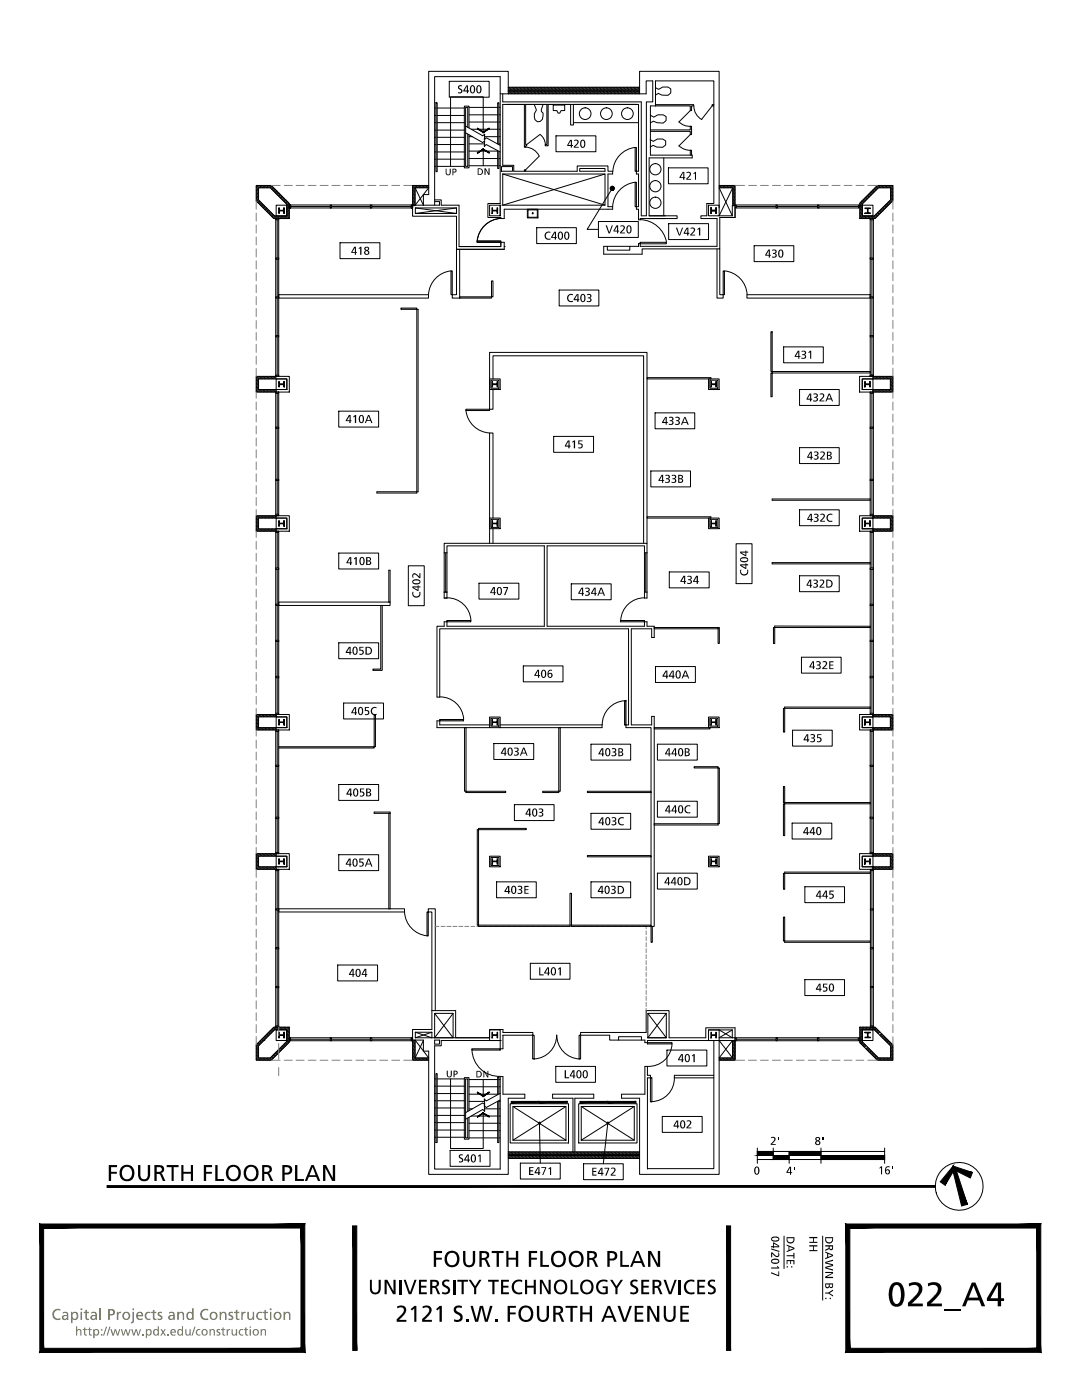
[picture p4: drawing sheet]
<svg xmlns="http://www.w3.org/2000/svg" width="216mm" height="279mm" viewBox="0 0 216 279" stroke-linecap="round" stroke-linejoin="round" font-family="sans-serif">
<!-- layer: X_UTS_04_4th-Floor-Plan|PSU_A_WALL -->
<g fill="none" stroke="#000" stroke-width=".2">
<path d="M99.8 18.7h29.1v-2.6h1.3v4.2h-1.2v22.8h-1v-22.8h-27.7v-1.6M101.4 18.7v-4.5h-15.9v24.6h-1v2.2M101.4 18.2h26.2M101.4 18h26.2M101.4 17.4h26.2M127.6 18.7v-4.5h15.9v27.3M51.1 37h3l3.6 3.6v3h-3.1l-3.5-3.5zM51.6 37.5h2.3l3.3 3.3v2.3h-2.4l-3.2-3.2zM85.5 37h-3.2v4M85.5 37.5h-2.7v3.5h-.5M86.7 39.9h1.3v1.1h3.6v8.2h8.3M100.1 33.2h2.2v1h-2.2z"/>
<path d="M100.3 34.7h20.4v6.3h-20.4zM101 20.8h26M115.7 33.6h5v.6h-5zM143.5 37h3.2v4M143.5 37.5h2.7v3.5M55.1 41h2.1v2.1h-2.1zM55.6 41.5h.1v.5h.9v-.5h.2v1.1h-.2v-.5h-.9v.5h-.1zM55.6 58.8h29.9v.7h-29.9zM57.7 41h.3v.5h-.3zM57.7 40.9h.3v.6h-.3zM82.1 40.9h.2v.6h-.2zM82.3 41v2.2h8.8v6.6h9.5"/>
<path d="M82.3 40.9v.6M82.9 41.5h8.2v1.1h-8.2zM86.7 41v-25.7h13.1v25.3h-2.4v2.8h2.5v.2h.7v-1.8h21.6v-.6h-.9v-6.5h.9v-.5h-.9v-1.1h-6.1v1.1h-12.7v-1.2h-2.2v-12.2h13.6v4.1h.5v-4.1h13v13.4h-.4v.5h.4v6.5h-.4v.6h.4v2.1h.3v-.3h5.1M86.7 40.2h1v.8h-4.9M91.6 49.2h8.3M91.7 49.8v9.7h-1.5v-.7h.9v-9h9.5M97.7 41h2.1v2.1h-2.1zM98.2 41.5h.1v.5h.9v-.5h.1v1.1h-.1v-.5h-.9v.5h-.1zM99.8 41h.1M99.8 41v2.1M99.9 49.2v-.8h.7v1.4M100.6 49.2h.1"/>
<path d="M121.2 49.2v.7h4.5v-.7M129.5 43.1v-11.6h8.6v-.5h-8.3v-9.9h1v-5h11.6v24.5h-1.4v2.5h-1.1v.5h3.2v5.6h-15.4v-.8M129.5 43.1h5.6v.5h-5.8M129.5 43.1h3.3M141.4 41h2.1v2.1h-2.1zM141.8 41.5h.2v.5h.8v-.5h.1v1.1h-.1v-.5h-.8v.5h-.2zM143.1 49.7v9.8h1.2v-.7h-.7v-9.1M146.7 41.5v1.9h-3.1v6.3h-15.5v1h-7.6v-1.5h6.9v-.6h.3M146.7 41h-.6v2.1h-2.6M146.7 41v2.4h-3.1M149 58.8h24.6v.7h-24.6zM171.6 40.5l3.5-3.5h3.1v3.1l-3.6 3.5h-3z"/>
<path d="M172.1 41h2.1v2.1h-2.1zM172.1 40.7l3.2-3.2h2.4v2.4l-3.3 3.2h-2.3zM172.6 41.5h1.1v.1h-.5v.9h.5v.1h-1.1v-.1h.5v-.9h-.5zM51.1 75.1h6.6v3.1h-6.6zM51.6 75.6h5.7v2.1h-5.7zM55.1 75.6h2.1v2.1h-2.1zM55.1 77.7v.5M55.6 76.1h.1v.5h.9v-.5h.2v1.1h-.2v-.4h-.9v.4h-.1zM97.7 75.6h2.1v2.1h-2.1zM97.9 75.9h1.7v1.6h-1.7zM98.2 76.1h.1v.5h.9v-.5h.1v1.1h-.1v-.4h-.9v.4h-.1zM98.4 77.7v4h-.7v-11.4h31.4v38.1"/>
<path d="M98.4 75.6v-4.6h30v37.4M141.4 75.6h2.1v2.1h-2.1zM141.6 75.9h1.6v1.6h-1.6zM141.8 76.1h.2v.5h.8v-.5h.1v1.1h-.1v-.4h-.8v.4h-.2zM171.5 75.1h6.7v3.1h-6.7zM172 75.6h5.7v2.1h-5.7zM172.1 75.6h2.1v2.1h-2.1zM172.5 76.1h.2v.5h.8v-.5h.2v1.1h-.2v-.4h-.8v.4h-.2zM173.6 74.9h.6v.2h-.6zM174.2 75.1v.5M174.2 77.7v.5M51.1 102.9h6.6v3.1h-6.6z"/>
<path d="M51.6 103.4h5.7v2.2h-5.7zM55.1 103.4h2.1v2.1h-2.1zM55.1 102.9v.5M55.1 105.6v.4M55.6 103.9h.1v.5h.9v-.5h.2v1.1h-.2v-.5h-.9v.5h-.1zM88.6 118.2h.6v1.2h-.6zM97.7 103.4h2.1v2.1h-2.1zM97.9 103.6h1.7v1.7h-1.7zM98.2 103.9h.1v.5h.9v-.5h.1v1.1h-.1v-.5h-.9v.5h-.1zM98.4 103.4v-17h-.7v22M98.4 105.5v2.9M128.6 118.2h.5v1.2h-.5z"/>
<path d="M141.4 103.4h2.1v2.1h-2.1zM141.6 103.6h1.6v1.7h-1.6zM141.8 103.9h.2v.5h.8v-.5h.1v1.1h-.1v-.5h-.8v.5h-.2zM171.5 102.9h6.7v3.1h-6.7zM172 103.4h5.7v2.2h-5.7zM172.1 103.4h2.1v2.1h-2.1zM172.5 103.9h.2v.5h.8v-.5h.2v1.1h-.2v-.5h-.8v.5h-.2zM174.2 102.9v.5M174.2 105.6v.4M55.6 120.2h22.2v.6h-22.2zM51.1 142.6h6.6v3.1h-6.6zM51.6 143.1h5.7v2.1h-5.7z"/>
<path d="M55.1 143.1h2.1v2.1h-2.1zM55.1 142.6v.5M55.1 145.2v.5M55.6 143.6h.1v.5h.9v-.5h.2v1.1h-.2v-.5h-.9v.5h-.1zM97.7 143.1h2.1v2.1h-2.1zM97.7 144.7h-10v-.8h-.5v1.3h10.5M97.9 143.4h1.7v1.5h-1.7zM98.2 143.6h.1v.5h.9v-.5h.1v1.1h-.1v-.5h-.9v.5h-.1zM99.8 144.7h20.3v.5h-20.4M124.7 144.7h.7v-19.2h-37.7v13.6h-.5v-14.1h1.4v-.9h.6v.9h19.4v-16.1h-19.4v1.4h-.6v-1.9h40.5v1.9h-.5v-1.4h-19.4v16.1h19.4v-.9h.5v.9h1.4v2.2h-.5v-1.7h-4v19.2h4v-1.7h.5v41.9h-.6v-39.7h-5v-.5M141.4 143.1h2.1v2.1h-2.1zM141.6 143.4h1.6v1.5h-1.6z"/>
<path d="M141.8 143.6h.2v.5h.8v-.5h.1v1.1h-.1v-.5h-.8v.5h-.2zM171.5 142.6h6.7v3.1h-6.7zM172 143.1h5.7v2.1h-5.7zM172.1 143.1h2.1v2.1h-2.1zM172.5 143.6h.2v.5h.8v-.5h.2v1.1h-.2v-.5h-.8v.5h-.2zM174.2 142.6v.5M174.2 145.2v.5M51.1 170.4h6.6v3.1h-6.6zM51.6 170.9h5.7v2.1h-5.7zM55.1 170.9h2.1v2.1h-2.1zM55.1 170.4v.5M55.1 173v.5"/>
<path d="M55.6 171.4h.1v.4h.9v-.4h.2v1.1h-.2v-.5h-.9v.5h-.1zM97.7 170.9h2.1v2.1h-2.1zM97.9 171.1h1.7v1.6h-1.7zM98.2 171.4h.1v.4h.9v-.4h.1v1.1h-.1v-.5h-.9v.5h-.1zM141.4 170.9h2.1v2.1h-2.1zM141.6 171.1h1.6v1.6h-1.6zM141.8 171.4h.2v.4h.8v-.4h.1v1.1h-.1v-.5h-.8v.5h-.2zM172 170.9h5.7v2.1h-5.7zM172.1 170.9h2.1v2.1h-2.1zM172.5 171.4h.2v.4h.8v-.4h.2v1.1h-.2v-.5h-.8v.5h-.2zM173.6 170.4h4.6v3.1h-6.7v-3.1h2.8M174.2 170.4v.5"/>
<path d="M174.2 173v.5M55.6 181.4h25.1v.6h-25.1zM51.1 208.5l3.5-3.5h3.1v3l-3.6 3.6h-3zM54.8 205.5h2.4v2.3l-3.3 3.3h-2.3v-2.4zM55.1 205.5h2.1v2.2h-2.1zM55.6 206h.1v.5h.9v-.5h.2v1.2h-.2v-.6h-.9v.6h-.1zM57.7 207.1h.3v.6h-.3zM82.1 207.1h.2v.6h-.2zM82.8 207.6v3.5h2.7M86.2 207.1v-1.1h-3.3v1.1h14.8v-1.6h2.7v.6h5.9v.5h-5.9v2.7h-.6v-1.6M86.2 201.7v-19.7h-.7v-.6h1.4v20.3M86.2 201.7v3.8h-3.9v2.2"/>
<path d="M86.2 201.7h4.7v5.4M86.7 202.2h3.7v4.9h-3.7zM86.7 207.6h1v.8h-1zM97.7 205.5h2.1v2.2h-2.1zM98.2 206h.1v.5h.9v-.5h.1v1.2h-.1v-.6h-.9v.6h-.1zM99.7 207.7h-11.7v1h-1.3v24.6h13.1v-18.4h.6v3.5h4.3v.8h-3.3v15.2h-15.9v-24.6h-1v-2.2h-2.2v4h3.2M99.8 207.7h.1M110.3 219.2v-.8h8.2v.8h-3.8v10.7M110.3 219.2h4v10.7M123.4 207.6v-.7h4.6v.7M129.3 202.2h3.7v4.9h-3.7zM129.3 207.1h3.7"/>
<path d="M130.1 215.1h-.9v18.2M141.4 205.5h2.1v2.2h-2.1zM141.4 205.5h4.7v1.6M141.8 206h.2v.5h.8v-.5h.1v1.2h-.1v-.6h-.8v.6h-.2zM142.4 214.6h-7.8v.5h7.8M143.5 207.7v26.7h-15.9v-15.2h-3.6v-.8h4.7v-5.6h.5v1.8h.6v.5M143.5 207.7h.1M143.5 207.7h3.2v3.9M143.5 207.1h3.2M146.2 207.7v3.4h-2.7M146.7 207.1v4.5h-3.2M146.7 207.1v-2h-5.9v2h-7.3v-5.4h-4.6v4.4h-13v.5h5.8v1h7v.5h.5v-.4h13.2v25.5h-13.2"/>
<path d="M171.6 205h3l3.6 3.5v3.1h-3.1l-3.5-3.5zM172.1 205.5h2.1v2.2h-2.1zM172.1 205.5h2.3l3.3 3.2v2.4h-2.4l-3.2-3.2zM172.6 206h1.1v.1h-.5v.9h.5v.1h-1.1v-.1h.5v-.9h-.5zM101.4 229.9h26.2M101.4 230.4h26.2M101.4 230.6h26.2M101.4 231.2h26.2"/>
</g>
<!-- layer: X_UTS_04_4th-Floor-Plan|PSU_A_DOOR -->
<g fill="none" stroke="#000" stroke-width=".2">
<path d="M126.7 36.4h.3v4.8h-.3zM126.7 29.4h.3v4.8h-.3zM126.8 36.4a5.1 5.1 0 0 0-4.6 4.8M126.8 29.4a5 5 0 0 0-4.5 4.8M90 54.1h.2v4.7h-.2zM90 54.1a5 5 0 0 0-4.5 4.7M95.2 48.1h4.7v.3h-4.7zM100 43.6a5 5 0 0 0-4.8 4.5M127.7 48.4h5.3v.3h-5.3zM127.8 43.8a5.5 5.5 0 0 1 5.2 4.5M144.3 54.1h.3v4.7h-.3zM144.6 54.1a5 5 0 0 1 4.5 4.7"/>
<path d="M92.9 81.7h4.8v.2h-4.8zM93 81.9a5 5 0 0 0 4.7 4.5M89.2 119.3a4.7 4.7 0 0 1 4.8 4.5M128.6 119.3a4.7 4.7 0 0 0-4.7 4.5M87.8 139.1a4.7 4.7 0 0 1 4.7 4.5M89.2 124.1v-.3h4.7v.3M89.2 123.8h4.7v.3h-4.7zM123.8 124.1v-.3h4.8v.3M123.8 123.8h4.8v.3h-4.8zM124.7 139.8a4.8 4.8 0 0 0-4.5 4.9M124.7 139.8h.2v4.9h-.2zM124.9 139.8h-.2v4.9h.2"/>
<path d="M87.7 143.9v-.3h4.8v.3M87.7 143.6h4.8v.3h-4.8zM80.7 182a5 5 0 0 0 4.5 4.8M85.2 182h.3v4.8h-.3zM94.1 209.3h5.7v.3h-5.7zM94.2 209.5a5.4 5.4 0 0 0 5.7 5.3M106.3 206.6h.3v4.7h-.3zM106.6 211.3a4.8 4.8 0 0 0 4.5-4.7 4.7 4.7 0 0 0 4.5 4.7M115.6 206.6h.3v4.7h-.3zM129.2 208.1h4.9v.2h-4.9zM129.8 215.1h.3v4.8h-.3zM134.1 208.3a4.7 4.7 0 0 1-4.9 4.5"/>
<path d="M134.6 215.1a4.6 4.6 0 0 1-4.5 4.7"/>
</g>
<!-- layer: X_UTS_04_4th-Floor-Plan|000_ROOM NUMBER -->
<g fill="none" stroke="#000" stroke-width=".2">
<path d="M89.6 16.2h8v3.2h-8zM110.9 27.1h8v3.2h-8zM122.2 37.6l-5 8.2h2.2M133.4 33.5h7.9v3.2h-7.9zM67.8 48.4h8v3.2h-8zM107.1 45.4h7.9v3.2h-7.9zM111.6 57.9h7.9v3.2h-7.9zM119.4 44.2h8v3.2h-8zM133.4 44.6h8v3.2h-8zM150.5 49h7.9v3.2h-7.9zM156.4 69.2h7.9v3.2h-7.9zM159.5 77.7h8v3.2h-8z"/>
<path d="M67.6 82.1h8v3.1h-8zM110.5 87.1h7.9v3.2h-7.9zM129.9 94h7.9v3.2h-7.9zM130.7 82.4h7.9v3.2h-7.9zM159.5 89.3h8v3.2h-8zM67.6 110.4h8v3.2h-8zM81.5 112.9h3.2v8h-3.2zM95.6 116.4h7.9v3.2h-7.9zM114 116.5h7.9v3.2h-7.9zM133.5 114.1h8v3.2h-8zM146.9 108.5h3.2v8h-3.2zM159.5 101.7h8v3.2h-8z"/>
<path d="M159.5 114.9h8v3.2h-8zM67.6 128.3h8v3.2h-8zM104.4 132.9h7.9v3.2h-7.9zM130.8 133h8v3.2h-8zM159.9 131.2h7.9v3.1h-7.9zM67.6 156.6h8v3.1h-8zM68.6 140.3h7.9v3.2h-7.9zM98.5 148.4h8v3.2h-8zM117.9 148.5h7.9v3.2h-7.9zM131.2 148.5h7.9v3.2h-7.9zM131.2 159.9h7.9v3.2h-7.9zM158.1 145.7h8v3.2h-8z"/>
<path d="M67.6 170.6h8v3.2h-8zM99.1 176h7.9v3.2h-7.9zM102.6 160.6h8v3.2h-8zM117.9 162.3h7.9v3.2h-7.9zM117.9 176h7.9v3.2h-7.9zM131.2 174.3h7.9v3.1h-7.9zM158.1 164.3h7.9v3.1h-7.9zM160.6 177h7.9v3.1h-7.9zM67.4 192.6h7.9v3.2h-7.9zM105.8 192.2h7.9v3.2h-7.9zM160.6 195.5h7.9v3.2h-7.9zM110.9 212.8h7.9v3.2h-7.9z"/>
<path d="M133.1 209.6h7.9v3.1h-7.9zM89.8 229.6h8v3.2h-8zM103.8 232.1h8v3.2h-8zM107.6 224.2l.2 7.9M116.4 232.3h8v3.1h-8zM121.3 224.2l-.9 8.1M132.2 222.8h7.9v3.2h-7.9z"/>
<circle cx="107.7" cy="224.1" r=".19"/>
<circle cx="121.3" cy="224.1" r=".19"/>
</g>
<g fill="#000">
<path d="M91.4 17.2l.6-.2h.2l-.1 .2a.28 .28 0 0 0-.5 .1 .28 .28 0 0 0 .3 .4l.3 .2 .1 .4-.4 .3h-.5v-.2h.3a.28 .28 0 0 0 .3-.3 .28 .28 0 0 0-.3-.2l-.3-.3zM114.5 28l.6-.1 .3 .2v.5l-.6 .7h.7v.2h-1v-.3l.6-.6a.35 .35 0 0 0 0-.5 .35 .35 0 0 0-.5 .1zM137 34.3h.5a.62 .62 0 0 1 .4 .6 .62 .62 0 0 1-.5 .5l-.3 .3h.8v.2h-1v-.3l.7-.8a.35 .35 0 0 0-.2-.4 .35 .35 0 0 0-.4 .2zM138.3 34.6l.6-.3v1.6h-.2v-1.3l-.2 .2zM71.5 49.6l.4-.4h.2v1.7h-.2v-1.4l-.2 .2zM108.8 46.5l.6-.3 .4 .1v.2h-.6l-.3 .4 .2 .6 .2 .1h.5v.2l-.6 .1-.4-.3-.1-.7zM117.1 58.7l.5-.1 .4 .3a.38 .38 0 0 1-.3 .6l.3 .2v.3l-.3 .3h-.6v-.3l.3 .1a.3 .3 0 0 0 .4-.2 .3 .3 0 0 0-.2-.3l-.3-.1 .1-.1a.3 .3 0 0 0 .3-.4 .3 .3 0 0 0-.5-.1zM120.8 45h.3l.5 1.4 .5-1.4h.2l-.6 1.6h-.3zM123.8 45.1l.6-.1 .2 .1v.6l-.6 .7h.7v.2h-1v-.3l.6-.5a.36 .36 0 0 0 .1-.6 .36 .36 0 0 0-.6 .1zM134.9 45.4h.2l.5 1.4 .5-1.4h.2l-.6 1.6h-.2zM137.8 45.5l.5-.1 .3 .2 .1 .5-.7 .7h.7v.2h-1v-.2l.7-.7a.35 .35 0 0 0-.1-.5 .35 .35 0 0 0-.5 .1zM139.1 45.7l.6-.3v1.6h-.2v-1.3l-.2 .2z"/>
<path d="M154.1 49.8h.6l.3 .3-.1 .3-.3 .2 .3 .1 .1 .5-.3 .2h-.7v-.2h.4a.29 .29 0 0 0 .4-.3 .29 .29 0 0 0-.4-.2h-.2v-.2h.2a.29 .29 0 0 0 .3-.4 .29 .29 0 0 0-.5 0zM113.3 59l.5-.4 .5 .1v.2h-.6l-.3 .4 .1 .6 .3 .2 .5-.1v.3h-.5l-.5-.3-.2-.4zM160 70h.6l.2 .2 .1 .3-.4 .3 .4 .2-.1 .4-.5 .2h-.4v-.3l.6 .1a.28 .28 0 0 0 .1-.4 .28 .28 0 0 0-.3-.1h-.2v-.2h.2a.3 .3 0 0 0 .3-.5 .3 .3 0 0 0-.6 0zM161.3 70.3l.4-.3h.2v1.6h-.2v-1.3l-.3 .2zM162.3 78.6l.5-.1 .4 .4-.1 .3-.2 .1 .3 .3-.1 .4-.3 .2-.6-.1v-.2h.3a.3 .3 0 0 0 .5-.2 .3 .3 0 0 0-.4-.3h-.1v-.2h.1a.24 .24 0 0 0 .4-.2 .24 .24 0 0 0-.3-.3l-.4 .1zM70.5 83.2l.4-.4h.2v1.6h-.3v-1.3l-.2 .2zM114.2 88.2l.6-.3v1.6h-.3v-1.3l-.2 .2zM115.4 87.9h.8v.2h-.6v.4h.4l.3 .3v.4l-.2 .2-.7 .1v-.2h.4a.37 .37 0 0 0 .2-.6 .37 .37 0 0 0-.6 0zM132.8 94.8h.6l.3 .3-.1 .3-.3 .1 .3 .2 .1 .4-.3 .3-.7-.1v-.2l.4 .1a.29 .29 0 0 0 .4-.3 .29 .29 0 0 0-.4-.3h-.2v-.2h.1a.31 .31 0 0 0 .4-.1 .31 .31 0 0 0-.1-.4 .31 .31 0 0 0-.4 .1zM133.5 83.2h.5l.4 .2v.4l-.3 .2 .3 .3a.66 .66 0 0 1-1 .5l.1-.2h.2a.3 .3 0 0 0 .4-.2 .3 .3 0 0 0-.3-.4h-.2v-.1l.2-.1a.27 .27 0 0 0 .3-.3 .27 .27 0 0 0-.4-.1l-.2 .1zM134.1 94.8h.5l.3 .3v.3l-.3 .1 .3 .3v.4l-.3 .2-.6-.1v-.2l.3 .1a.3 .3 0 0 0 .4-.2 .3 .3 0 0 0-.3-.4h-.2v-.2h.1a.31 .31 0 0 0 .4-.1 .31 .31 0 0 0-.2-.4 .31 .31 0 0 0-.4 .1zM134.8 83.2h.5l.4 .3-.1 .3-.3 .2 .4 .2-.1 .4-.3 .2h-.6v-.2h.2a.31 .31 0 0 0 .5-.2 .31 .31 0 0 0-.4-.4h-.1v-.1l.3-.1a.28 .28 0 0 0 .1-.4 .28 .28 0 0 0-.4 0z"/>
<path d="M162.4 90.2l.6-.1 .3 .3a.36 .36 0 0 1-.3 .5l.3 .2 .1 .3-.3 .3h-.7v-.2h.3a.29 .29 0 0 0 .4-.2 .29 .29 0 0 0-.4-.3h-.1v-.2h.1a.29 .29 0 0 0 .3-.2 .29 .29 0 0 0-.1-.4 .29 .29 0 0 0-.4 .2zM163.6 78.6l.5-.1 .3 .2 .1 .4-.7 .8h.7v.2h-1v-.2l.7-.7a.26 .26 0 0 0 0-.3 .26 .26 0 0 0-.3-.2l-.3 .1zM163.7 90.2l.6-.1 .2 .2 .1 .4-.7 .8h.7v.2h-1v-.2l.7-.8a.34 .34 0 0 0-.1-.4 .34 .34 0 0 0-.5 .1zM70.6 111.5l.6-.3v1.5h-.3v-1.3l-.2 .2zM82.3 118.2l.2-.1v.5l.1 .2 .5 .3 .5-.3v-.7h.2v.7l-.4 .4h-.7l-.4-.4zM82.4 114.5l.4-.1 .9 .7v-.7h.2v1h-.3l-.6-.7a.37 .37 0 0 0-.5 .1 .37 .37 0 0 0 0 .5h-.1l-.2-.3zM100.4 117.2h1l-.6 1.6h-.2l.6-1.4h-.8zM116.8 117.3h.6l.3 .2v.4l-.4 .2 .4 .2v.4l-.3 .2-.7-.1v-.2l.5 .1a.28 .28 0 0 0 .3-.3 .28 .28 0 0 0-.4-.2h-.1v-.2a.32 .32 0 0 0 .4-.2 .32 .32 0 0 0-.1-.4 .32 .32 0 0 0-.5 .1zM137.1 114.9h.6l.3 .2v.4l-.3 .2 .3 .2v.4l-.4 .3-.5-.1v-.2h.3a.3 .3 0 0 0 .4-.2 .3 .3 0 0 0-.4-.3h-.1v-.2h.1a.3 .3 0 0 0 .4-.4 .3 .3 0 0 0-.5-.1zM147.7 113.7h.2v.7l.4 .2 .6-.1 .2-.4-.1-.4h.3l-.1 .8-.5 .4-.6-.1-.4-.5zM162.3 115.7h.6a.39 .39 0 0 1 .3 .4 .39 .39 0 0 1-.3 .4l.2 .1a.5 .5 0 0 1-.1 .6 .5 .5 0 0 1-.6 .1l-.2-.3 .3 .1a.31 .31 0 0 0 .5-.2 .31 .31 0 0 0-.4-.3h-.1v-.3h.1a.29 .29 0 0 0 .3-.2 .29 .29 0 0 0-.2-.3 .29 .29 0 0 0-.3 .1zM162.4 102.6l.7-.1 .3 .4-.1 .2-.3 .2 .3 .2v.4l-.3 .3-.6-.1v-.2l.3 .1a.31 .31 0 0 0 .4-.3 .31 .31 0 0 0-.4-.3h-.1v-.2h.2a.27 .27 0 0 0 .3-.4 .27 .27 0 0 0-.5-.1l-.1 .1z"/>
<path d="M163.6 115.8l.6-.1 .2 .1 .1 .5-.7 .8h.7v.2h-1v-.3l.6-.6a.35 .35 0 0 0 0-.5 .35 .35 0 0 0-.5 .1zM163.7 102.6l.5-.1 .3 .2 .1 .4-.7 .8h.7v.2h-1v-.2l.7-.7a.35 .35 0 0 0-.1-.5 .35 .35 0 0 0-.5 .1zM165 102.8l.6-.3 .5 .1v.2h-.7l-.2 .3 .1 .6 .3 .2h.5v.2l-.6 .1-.5-.3-.1-.4zM71.7 129.1h.8v.2h-.6v.4h.5l.2 .3v.4l-.3 .3h-.6v-.3l.2 .1a.36 .36 0 0 0 .4-.5 .36 .36 0 0 0-.6-.1zM162.9 132l.5-.1 .3 .2v.5l-.3 .1a.47 .47 0 0 1 .3 .7 .47 .47 0 0 1-.6 .2l-.3-.1v-.2l.5 .1a.28 .28 0 0 0 .3-.4 .28 .28 0 0 0-.4-.2h-.2v-.2h.1a.3 .3 0 0 0 .4-.4 .3 .3 0 0 0-.5 0zM164.2 132l.5-.1 .3 .2-.1 .7-.6 .6h.8v.1h-1v-.2l.6-.7a.35 .35 0 0 0-.1-.5 .35 .35 0 0 0-.4 .1zM165.5 132h.8v.2h-.6v.4h.6v.2h-.6v.6h.6v.1h-.8zM71.8 157.4h.9v.1h-.7v.5h.4l.3 .3-.1 .5-.3 .2-.5-.1v-.2l.4 .1 .3-.3-.2-.3h-.5zM72.8 141.1h.8v.2h-.6v.4l.6 .2 .1 .5-.4 .3h-.5v-.2h.2a.36 .36 0 0 0 .4-.4 .36 .36 0 0 0-.6-.2zM74.1 141.4l.4-.3 .6 .1v.2l-.4-.1-.3 .1-.2 .7 .3 .4h.6l.1 .2h-.6l-.5-.3-.1-.3zM102.6 149.2h.6a.37 .37 0 0 1 .3 .4 .37 .37 0 0 1-.3 .4l.2 .1 .1 .5-.3 .2h-.6v-.2h.3a.31 .31 0 0 0 .4-.3 .31 .31 0 0 0-.4-.3h-.1v-.1a.32 .32 0 0 0 .4-.2 .32 .32 0 0 0-.1-.4 .32 .32 0 0 0-.5 .2zM122.1 149.4l.5-.1a.38 .38 0 0 1 .4 .4 .38 .38 0 0 1-.4 .4l.3 .1 .1 .5-.4 .2h-.6v-.2h.5a.29 .29 0 0 0 .2-.3 .29 .29 0 0 0-.3-.2h-.2v-.2h.2a.3 .3 0 0 0 .3-.4 .3 .3 0 0 0-.5-.1z"/>
<path d="M161.7 146.6l.6-.1a.38 .38 0 0 1 .3 .4 .38 .38 0 0 1-.3 .4 .47 .47 0 0 1 .3 .6 .47 .47 0 0 1-.7 .2h-.2v-.2l.4 .1a.3 .3 0 0 0 .3-.4 .3 .3 0 0 0-.4-.2h-.1v-.2h.1a.31 .31 0 0 0 .4-.2 .31 .31 0 0 0-.2-.4 .31 .31 0 0 0-.4 .1zM163.1 146.5h.8v.2h-.6l-.1 .4h.4l.3 .4v.4l-.2 .2h-.7v-.2l.3 .1a.36 .36 0 0 0 .4-.5 .36 .36 0 0 0-.6-.1zM71.7 171.3h.8v.2h-.6v.5h.4l.3 .3v.3l-.6 .4-.3-.1 .1-.2a.37 .37 0 0 0 .5 0 .37 .37 0 0 0 0-.5 .37 .37 0 0 0-.6 0zM103.3 176.8h.5l.4 .2a.38 .38 0 0 1-.3 .6l.3 .1v.5l-.4 .2h-.5v-.2h.4a.28 .28 0 0 0 .3-.3 .28 .28 0 0 0-.4-.3h-.1v-.1l.2-.1a.25 .25 0 0 0 .2-.3 .25 .25 0 0 0-.3-.1l-.3 .1zM104.6 176.8h.9v.2h-.7v.5h.6v.1h-.6v.6h.7v.2h-.9zM107.5 161.4l.6-.1 .3 .3v.4l-.3 .2 .3 .2v.4l-.6 .2-.3-.1v-.2h.1a.33 .33 0 0 0 .6 0 .33 .33 0 0 0-.4-.5h-.2v-.2h.2a.3 .3 0 0 0 .3-.1 .3 .3 0 0 0-.1-.4 .3 .3 0 0 0-.4 .1zM121.9 176.8h.6l.3 .2a.34 .34 0 0 1 0 .4 .34 .34 0 0 1-.3 .2l.3 .1v.5l-.3 .2h-.6v-.2h.5a.28 .28 0 0 0 .2-.4 .28 .28 0 0 0-.4-.2h-.1v-.1l.2-.1a.28 .28 0 0 0 .3-.4 .28 .28 0 0 0-.5 0zM122.1 163.1h.6l.2 .2 .1 .4-.4 .2 .2 .1a.51 .51 0 0 1 0 .7 .51 .51 0 0 1-.7 0l-.1-.3 .3 .1a.3 .3 0 0 0 .5-.2 .3 .3 0 0 0-.4-.3h-.2v-.2h.2a.29 .29 0 0 0 .3-.3 .29 .29 0 0 0-.2-.3 .29 .29 0 0 0-.3 .1zM123.4 163.4l.5-.3h.6l-.1 .3-.5-.1-.3 .4 .1 .7 .3 .1 .4-.1v.3h-.6l-.3-.2-.2-.4zM136.7 161.1l.4-.4 .6 .1v.2l-.4-.1-.3 .1-.2 .4v.2a.6 .6 0 0 0 .9 .5v.2l-.9-.1-.2-.4zM165.5 177.7h.9v.2h-.7v.5h.4l.2 .1 .1 .6-.5 .3-.4-.1v-.2l.2 .1a.37 .37 0 0 0 .4-.5 .37 .37 0 0 0-.6-.1zM107.6 193.1h.2v1.4h.7v.2h-.9z"/>
<path d="M111.3 193.4l.4-.3h.2v1.6h-.2v-1.4l-.3 .2zM164.2 196.3h.9v.2h-.6l-.1 .4 .6 .2v.6l-.3 .2h-.5v-.2h.2a.38 .38 0 0 0 .4-.1 .38 .38 0 0 0-.1-.5 .38 .38 0 0 0-.5 0zM112.7 213.6h.2v1.4h.7v.2h-.9zM138 210.7l.4-.3h.2v1.6h-.2v-1.4l-.2 .2zM91.6 230.6l.2-.2 .4-.1 .2 .1-.1 .2a.28 .28 0 0 0-.5 .1 .28 .28 0 0 0 .3 .4l.3 .3v.4l-.3 .2-.5-.1v-.2l.4 .1a.28 .28 0 0 0 .2-.3 .28 .28 0 0 0-.4-.3l-.2-.3zM95.4 230.7l.5-.3v1.6h-.2v-1.4l-.3 .3zM105.6 232.9h.9v.2h-.7v.5h.6v.2h-.6v.5h.7v.2h-.9zM108 232.9h1l-.6 1.6h-.2l.6-1.4h-.8zM109.4 233.2l.6-.3v1.6h-.2v-1.3l-.3 .2zM118.2 233.1h.8v.1h-.6v.5h.6v.2h-.6v.5h.6v.2h-.8zM120.6 233.1h1l-.6 1.5h-.2l.6-1.4h-.8zM121.9 233.1l.6-.1 .3 .2v.5l-.7 .8h.7v.1h-.9v-.2l.6-.6a.36 .36 0 0 0 0-.5 .36 .36 0 0 0-.6 0z"/>
<path d="M137 223.7l.6-.1 .3 .1v.6l-.7 .7h.8v.2h-1v-.3l.6-.6a.33 .33 0 0 0 0-.5 .33 .33 0 0 0-.5 0z"/>
<path d="M93.1 17l-.7 1.3h.8v.3h.2l.2-.6h-.2v-1zM93.2 17.2v.8h-.5z"/>
<path d="M94 17.1l-.2 .5v.6l.3 .4h.3l.4-.3v-.9l-.3-.4zM94.1 17.3a.43 .43 0 0 1 .5 .1 .43 .43 0 0 1 0 .6l-.1 .2a.28 .28 0 0 1-.3 .3 .28 .28 0 0 1-.2-.5z"/>
<path d="M95.3 17l-.2 .4-.1 .7 .3 .5h.4l.3-.3 .1-.7-.3-.5zM95.4 17.2a.43 .43 0 0 1 .5 .3 .43 .43 0 0 1-.1 .4v.1a.32 .32 0 0 1-.3 .4 .32 .32 0 0 1-.2-.5z"/>
<path d="M113.8 27.9l-.6 1.2h.7v.4h.2v-.4h.2v-.2h-.2v-1zM113.9 28.1v.8h-.5z"/>
<path d="M116 28l-.2 .3v.8l.2 .3 .4 .1 .3-.3 .1-.9-.3-.4zM116.1 28.1a.36 .36 0 0 1 .4 .1 .36 .36 0 0 1 .1 .4v.3a.3 .3 0 0 1-.3 .4 .3 .3 0 0 1-.3-.4z"/>
<path d="M136.2 34.3l-.6 1.2h.7v.4h.3v-.4h.1v-.1h-.1v-1.1zM136.3 34.5v.9h-.5z"/>
<path d="M70.7 49.2l-.6 1.3h.7v.4h.2v-.4h.2v-.2h-.2v-1.1zM70.8 49.5v.8h-.5z"/>
<path d="M72.8 49.3l-.1 .4 .3 .3-.4 .3 .2 .5 .6 .1 .2-.2 .1-.5-.3-.2 .2-.2a.48 .48 0 0 0-.2-.5 .48 .48 0 0 0-.6 0zM73 49.6a.24 .24 0 0 1 .4 0 .24 .24 0 0 1-.4 0zM72.9 50.4a.3 .3 0 0 1 .6 0 .3 .3 0 0 1-.6 0z"/>
<path d="M110.6 46.2l-.6 1.3h.7v.3h.2v-.3h.2v-.2h-.2v-1.1zM110.7 46.4v.9h-.5z"/>
<path d="M111.5 46.3l-.2 .4v.7l.3 .4 .4 .1 .3-.4v-.8l-.3-.5zM111.7 46.5h.3l.1 .8a.3 .3 0 0 1-.4 .3 .3 .3 0 0 1-.2-.4z"/>
<path d="M112.8 46.3l-.2 .6v.5l.2 .4 .4 .1 .3-.3 .1-.9-.3-.5zM112.9 46.5a.35 .35 0 0 1 .4 .1 .35 .35 0 0 1 .1 .4v.3a.3 .3 0 0 1-.4 .3 .3 .3 0 0 1-.2-.4z"/>
<path d="M115.1 58.7l-.6 1.2h.7v.4h.2v-.4h.2v-.2h-.2v-1zM115.2 58.9v.8h-.5z"/>
<path d="M116 58.7l-.2 .6v.5l.3 .5h.3l.3-.2 .1-.3v-.8l-.3-.3zM116.1 58.9a.33 .33 0 0 1 .4 .1 .33 .33 0 0 1 .1 .4v.3a.28 .28 0 0 1-.2 .4 .28 .28 0 0 1-.3-.4z"/>
<path d="M123 45l-.6 1.2h.7v.4h.2v-.4h.3l-.1-.2h-.2v-1zM123.1 45.2v.8h-.5z"/>
<path d="M125.3 45l-.3 .4v.7l.2 .4 .3 .1 .4-.2 .1-1-.2-.4zM125.3 45.3a.37 .37 0 0 1 .4 0 .37 .37 0 0 1 .1 .5v.3a.27 .27 0 0 1-.4 .3 .27 .27 0 0 1-.1-.4z"/>
<path d="M137 45.4l-.6 1.3h.7v.3h.3v-.3h.2l-.1-.2h-.1v-1.1zM137.1 45.6v.9h-.5z"/>
<path d="M153.3 49.8l-.6 1.2h.7v.4h.2l.2-.5h-.2v-1.1zM153.4 50v.9h-.5z"/>
<path d="M155.4 49.9l-.1 .5v.6l.2 .4h.4l.4-.4v-.8l-.4-.4zM155.6 50h.3l.1 .1 .1 .7a.28 .28 0 0 1-.2 .4 .28 .28 0 0 1-.3-.3z"/>
<path d="M159.2 70l-.6 1.2h.7v.4h.2v-.4h.2v-.2h-.2v-1zM159.3 70.2v.8h-.5z"/>
<path d="M161.5 78.5l-.6 1.3h.7v.3h.3v-.3h.2l-.1-.2h-.1v-1.1zM161.7 78.7v.9h-.6z"/>
<path d="M69.6 82.8l-.6 1.2h.7v.4h.3v-.4h.1v-.1h-.1v-1.1zM69.8 83v.9h-.6z"/>
<path d="M71.9 82.9l-.3 .3v.6l.2 .5 .4 .2 .4-.4v-.8l-.2-.4zM71.9 83.1a.33 .33 0 0 1 .5 0 .33 .33 0 0 1 0 .5v.4a.25 .25 0 0 1-.2 .2 .25 .25 0 0 1-.3-.1z"/>
<path d="M73.4 82.8l-.6 1.6h.2l.2-.4h.7l.2 .4h.2l-.6-1.6zM73.6 83l.3 .8h-.6z"/>
<path d="M113.3 87.9l-.6 1.2h.7v.4h.3v-.4h.2l-.1-.2h-.1v-1zM113.4 88.1v.8h-.5z"/>
<path d="M132 94.8l-.6 1.2h.7v.4h.2v-.4h.2v-.2h-.2v-1zM132.1 95v.8h-.5z"/>
<path d="M132.7 83.2l-.6 1.2h.7v.4h.2v-.4h.3v-.2h-.3v-1zM132.8 83.4v.8h-.4z"/>
<path d="M135.3 94.8v1.6l.9-.1 .1-.6-.3-.1 .2-.2 .1-.4-.4-.2zM135.5 95h.3a.25 .25 0 0 1 .2 .3 .25 .25 0 0 1-.3 .1h-.2zM135.5 95.6l.4 .1a.26 .26 0 0 1 .2 .3 .26 .26 0 0 1-.4 .2h-.2z"/>
<path d="M136.6 83.2l-.7 1.6h.2l.2-.4h.7l.2 .4h.2l-.6-1.6zM136.6 83.4l.4 .8h-.7z"/>
<path d="M161.7 90.1l-.6 1.3h.6v.3h.3v-.3h.2v-.2h-.2v-1.1zM161.8 90.3v.9h-.5z"/>
<path d="M165 90.1v1.6h.6l.3-.2 .1-.4-.4-.2 .3-.1v-.3a.41 .41 0 0 0-.5-.4zM165.2 90.3h.2a.27 .27 0 0 1 .3 .3 .27 .27 0 0 1-.4 .2h-.1zM165.2 91l.5 .1-.1 .4h-.4z"/>
<path d="M165.3 78.5l-.6 1.6h.2l.2-.4h.7l.2 .4h.2l-.6-1.6zM165.5 78.8l.3 .7h-.6z"/>
<path d="M69.8 111.2l-.7 1.2h.7v.3h.3v-.3h.2v-.2h-.2v-1zM69.9 111.4v.8h-.5z"/>
<path d="M72 111.2l-.3 .6v.6l.3 .3 .4 .1 .2-.2 .2-.3-.1-.8-.4-.4zM72.1 111.4a.45 .45 0 0 1 .4 .6v.2a.3 .3 0 0 1-.3 .4 .3 .3 0 0 1-.2-.4z"/>
<path d="M73.1 111.2v1.5h.7l.2-.1 .1-.4-.4-.2 .3-.3a.4 .4 0 0 0-.1-.4 .4 .4 0 0 0-.4-.1zM73.3 111.4h.2a.27 .27 0 0 1 .3 .3 .27 .27 0 0 1-.4 .2h-.1zM73.3 112h.2a.28 .28 0 0 1 .3 .3 .28 .28 0 0 1-.3 .3h-.2z"/>
<path d="M82.4 115.8l-.2 .4 .4 .4h.7l.5-.3a.73 .73 0 0 0-1.1-.7zM82.5 115.9h.9a.29 .29 0 0 1 .3 .4 .29 .29 0 0 1-.5 .1h-.4a.29 .29 0 0 1-.3-.2 .29 .29 0 0 1 0-.3z"/>
<path d="M82.3 117v.3l1 .7h.2v-.8h.4v-.2h-.4v-.2h-.2v.2zM82.5 117.2h.8v.5z"/>
<path d="M98.4 117.2l-.6 1.2h.7v.4h.2v-.4h.3l-.1-.2h-.2v-1zM98.5 117.4v.8h-.5z"/>
<path d="M99.4 117.2l-.3 .4v.7l.3 .5h.3l.4-.3v-.9l-.2-.4zM99.5 117.4a.38 .38 0 0 1 .4 .1 .38 .38 0 0 1 0 .5v.2a.29 .29 0 0 1-.3 .4 .29 .29 0 0 1-.2-.4z"/>
<path d="M116 117.3l-.6 1.2h.7v.4h.3v-.4h.1v-.2h-.1v-1zM116.1 117.5v.8h-.5z"/>
<path d="M118.6 117.3l-.7 1.2h.7v.4h.3l.2-.6h-.2v-1zM118.6 117.5v.8h-.4z"/>
<path d="M119.8 117.3l-.6 1.6h.2l.2-.4h.7l.2 .4h.2l-.6-1.6zM120 117.5l.3 .8h-.6z"/>
<path d="M136.4 114.9l-.7 1.2h.8v.4h.2v-.4h.2v-.1h-.2v-1.1zM136.5 115.1v.9h-.5z"/>
<path d="M138.9 114.9l-.6 1.2h.7v.4h.3v-.4h.1v-.1h-.1v-1.1zM139 115.1v.9h-.5z"/>
<path d="M147.8 111.4l-.1 .5 .4 .3h.8l.4-.3v-.5l-.4-.2h-.7zM147.9 111.6l.3-.2h.6a.26 .26 0 0 1 .3 .3 .26 .26 0 0 1-.3 .2h-.7z"/>
<path d="M147.7 112.6v.3l1 .7h.2v-.8h.4v-.2h-.4v-.2h-.2v.2zM147.9 112.8h.8v.5z"/>
<path d="M147.7 110.1v.3l1 .6h.2v-.7h.4v-.2h-.4v-.2h-.2v.2zM147.9 110.3h.8v.5z"/>
<path d="M161.5 115.7l-.6 1.2h.7v.4h.3v-.4h.2l-.1-.2h-.1v-1zM161.7 115.9v.8h-.6z"/>
<path d="M161.7 102.5l-.6 1.3h.6v.3h.3v-.3h.2v-.2h-.2v-1.1zM161.8 102.7v.9h-.5z"/>
<path d="M164.9 115.7v1.6l.9-.1 .3-.6-.1-.6-.4-.3zM165.1 115.9h.5l.3 .4-.1 .5-.2 .3h-.5z"/>
<path d="M69.6 129.1l-.6 1.2h.7v.4h.3v-.4h.1v-.2h-.1v-1zM69.8 129.3v.8h-.6z"/>
<path d="M70.6 129.1l-.3 .4v.7l.3 .4 .3 .1 .4-.3 .1-.8-.3-.5zM70.7 129.3a.56 .56 0 0 1 .4 .8v.1a.3 .3 0 0 1-.4 .3 .3 .3 0 0 1-.1-.5z"/>
<path d="M72.9 129.1v1.6l1-.2 .3-.6-.1-.5-.5-.3zM73.2 129.3h.4l.3 .3 .1 .5-.4 .3h-.4z"/>
<path d="M107.3 133.7l-.7 1.2h.7v.4h.3l.2-.6h-.2v-1zM107.3 133.9v.8h-.4z"/>
<path d="M108.2 133.7l-.2 .4-.1 .6 .2 .4 .4 .2 .4-.3 .1-.8-.2-.5zM108.4 133.9l.3 .1v.7a.3 .3 0 0 1-.3 .4 .3 .3 0 0 1-.2-.5z"/>
<path d="M109.5 133.7l-.3 .5v.6l.2 .4 .4 .1 .4-.3v-.5l-.4-.2-.3 .1v-.2l.2-.3h.4l.1-.2zM109.4 134.8a.3 .3 0 0 1 .6 0 .3 .3 0 0 1-.6 0z"/>
<path d="M132.8 133.8l-.6 1.3h.7v.3h.3v-.3h.1v-.3h-.1v-1zM133 134v.8h-.6z"/>
<path d="M134.1 133.8l-.6 1.3h.7v.3h.2v-.3h.2v-.3h-.2v-1zM134.2 134v.8h-.5z"/>
<path d="M135.1 133.8l-.3 .4v.8l.2 .4h.4l.3-.2 .1-.9-.2-.4zM135.1 134.1a.32 .32 0 0 1 .4 0 .32 .32 0 0 1 .1 .4v.3a.31 .31 0 0 1-.3 .4 .31 .31 0 0 1-.3-.4z"/>
<path d="M136.6 133.8l-.6 1.6h.2l.2-.4h.7l.2 .4h.2l-.6-1.6zM136.8 134l.3 .8h-.6z"/>
<path d="M162.1 132l-.6 1.2h.7v.3h.2v-.3h.2v-.2h-.2v-1zM162.2 132.1v.9h-.5z"/>
<path d="M69.8 157.4l-.7 1.2h.7v.3h.3v-.3h.2v-.2h-.2v-1zM69.9 157.5v.9h-.5z"/>
<path d="M70.7 141.1l-.6 1.2h.7v.4h.3v-.4h.1v-.1h-.1v-1.1zM70.9 141.3v.9h-.6z"/>
<path d="M70.6 157.5l-.2 .5 .1 .5 .2 .4 .4 .1 .3-.4 .1-.8-.3-.4zM70.8 157.6a.35 .35 0 0 1 .4 .1 .35 .35 0 0 1 0 .3v.4a.3 .3 0 0 1-.3 .4 .3 .3 0 0 1-.2-.4z"/>
<path d="M71.6 141.2l-.2 .3v.8l.3 .4h.4l.4-.5-.1-.9-.4-.2zM71.8 141.3a.34 .34 0 0 1 .4 .4v.4a.3 .3 0 0 1-.3 .4 .3 .3 0 0 1-.2-.5z"/>
<path d="M73.1 157.4v1.5h.7l.2-.1 .1-.4-.4-.3 .3-.2a.4 .4 0 0 0-.1-.4 .4 .4 0 0 0-.4-.1zM73.3 157.5h.2a.27 .27 0 0 1 .3 .3 .27 .27 0 0 1-.4 .2h-.1zM73.3 158.2h.2a.28 .28 0 0 1 .3 .3 .28 .28 0 0 1-.3 .3h-.2z"/>
<path d="M100.6 149.2l-.7 1.2h.8v.4h.2v-.4h.2v-.1h-.2v-1.1zM100.7 149.4v.9h-.5z"/>
<path d="M101.5 149.3l-.3 .6 .2 .6a.46 .46 0 0 0 .5 .3 .46 .46 0 0 0 .4-.5v-.6l-.1-.3-.2-.2zM101.6 149.4h.1a.4 .4 0 0 1 .4 .2 .4 .4 0 0 1 0 .4v.3a.3 .3 0 0 1-.4 .3 .3 .3 0 0 1-.2-.4z"/>
<path d="M104.4 149.2l-.7 1.6h.3l.1-.4h.8l.2 .4h.2l-.7-1.6zM104.5 149.4l.3 .8h-.6z"/>
<path d="M120 149.3l-.6 1.3h.7v.3h.3v-.3h.2v-.2h-.2v-1.1zM120.2 149.5v.9h-.5z"/>
<path d="M121 149.4l-.2 .3v.8l.2 .4h.4l.4-.4-.1-.9-.2-.3zM121.1 149.5a.49 .49 0 0 1 .4 .3 .49 .49 0 0 1 0 .5 .3 .3 0 0 1-.3 .4 .3 .3 0 0 1-.2-.4z"/>
<path d="M123.4 149.3v1.6h.7l.2-.2 .1-.4-.4-.2 .1-.1a.4 .4 0 0 0 .2-.5 .4 .4 0 0 0-.5-.2zM123.6 149.5h.2a.27 .27 0 0 1 .3 .3 .27 .27 0 0 1-.4 .2h-.1zM123.6 150.2h.3a.27 .27 0 0 1 .2 .3 .27 .27 0 0 1-.3 .2h-.2z"/>
<path d="M133.3 149.3l-.6 1.3h.7v.3h.2v-.3h.2v-.2h-.2v-1.1zM133.4 149.5v.9h-.4z"/>
<path d="M134.6 149.3l-.6 1.3h.7v.3h.2v-.3h.2v-.2h-.2v-1.1zM134.7 149.5v.9h-.5z"/>
<path d="M135.5 149.4l-.2 .4 .1 .9a.48 .48 0 0 0 .6 .2 .48 .48 0 0 0 .3-.6l-.1-.8-.3-.2zM135.6 149.6h.1a.31 .31 0 0 1 .3 0 .31 .31 0 0 1 .1 .4l-.1 .4a.24 .24 0 0 1-.2 .4 .24 .24 0 0 1-.2-.3z"/>
<path d="M136.6 149.3v1.6l.9-.1 .2-.4-.4-.3 .3-.3v-.3l-.3-.2zM136.8 149.5h.3a.27 .27 0 0 1 .3 .3 .27 .27 0 0 1-.4 .2h-.2zM136.8 150.2h.4a.27 .27 0 0 1 .2 .4 .27 .27 0 0 1-.4 .1h-.2z"/>
<path d="M161 146.5l-.7 1.3h.8v.3h.2l.2-.6h-.2v-1zM161.1 146.7v.8h-.5z"/>
<path d="M69.6 171.3l-.6 1.3h.7v.3h.3v-.3h.1v-.2h-.1v-1.1zM69.8 171.5v.9h-.6z"/>
<path d="M70.6 171.4l-.3 .4v.7l.3 .4 .3 .1 .4-.3 .1-.9-.3-.4zM70.7 171.5h.2l.2 .3v.6a.28 .28 0 0 1-.2 .4 .28 .28 0 0 1-.3-.4v-.5z"/>
<path d="M73.4 171.3l-.6 1.6h.2l.2-.4h.7l.2 .4h.2l-.6-1.6zM73.6 171.5l.3 .9h-.6z"/>
<path d="M101.3 176.8l-.6 1.2h.7v.4h.2v-.4h.2v-.2h-.2v-1zM101.4 177v.8h-.5z"/>
<path d="M102.2 176.8l-.2 .6v.6l.3 .4h.3l.3-.2 .1-.9-.2-.5zM102.3 177.1a.43 .43 0 0 1 .5 .1 .43 .43 0 0 1 0 .5v.1a.28 .28 0 0 1-.2 .4 .28 .28 0 0 1-.3-.3z"/>
<path d="M105.5 161.3l-.7 1.3h.8v.4h.2v-.4h.2v-.2h-.2v-1.1zM105.6 161.6v.8h-.5z"/>
<path d="M106.5 161.4l-.3 .4v.5l.2 .6 .4 .1 .4-.4v-.7l-.3-.6zM106.5 161.6a.38 .38 0 0 1 .4 .1 .38 .38 0 0 1 .1 .4v.3a.28 .28 0 0 1-.2 .4 .28 .28 0 0 1-.3-.4z"/>
<path d="M119.9 176.8l-.6 1.2h.7v.4h.3v-.4h.1v-.2h-.1v-1zM120 177v.8h-.5z"/>
<path d="M120 163.1l-.6 1.2h.7v.4h.3v-.4h.2v-.2h-.2v-1zM120.2 163.3v.8h-.5z"/>
<path d="M120.8 176.8l-.2 .4v.7l.3 .5h.4l.3-.3 .1-.9-.3-.4zM121 177a.45 .45 0 0 1 .4 .6v.2a.3 .3 0 0 1-.3 .4 .3 .3 0 0 1-.3-.5z"/>
<path d="M121 163.1l-.2 .4v.7l.1 .4 .5 .1 .3-.2 .1-1-.3-.4zM121.1 163.3a.41 .41 0 0 1 .4 .2 .41 .41 0 0 1 .1 .4l-.1 .3a.27 .27 0 0 1-.3 .3 .27 .27 0 0 1-.2-.4z"/>
<path d="M123.3 176.8v1.6h.7l.3-.2 .2-.5-.1-.6-.5-.3zM123.5 177h.4l.3 .3 .1 .5-.3 .4h-.5z"/>
<path d="M133.2 175.1l-.6 1.2h.7v.4h.2v-.4h.2v-.2h-.2v-1zM133.3 175.3v.8h-.5z"/>
<path d="M133.3 160.7l-.6 1.2h.7v.4h.2v-.4h.2v-.1h-.2v-1.1zM133.4 160.9v.9h-.4z"/>
<path d="M134.5 175.1l-.7 1.2h.8v.4h.2v-.4h.2v-.2h-.2v-1zM134.6 175.3v.8h-.5z"/>
<path d="M134.6 160.7l-.6 1.2h.7v.4h.2v-.4h.2v-.1h-.2v-1.1zM134.7 160.9v.9h-.5z"/>
<path d="M135.4 175.1l-.2 .5v.7l.2 .3 .5 .1 .3-.4v-.9l-.3-.3zM135.5 175.3a.36 .36 0 0 1 .5 .1 .36 .36 0 0 1 0 .5l-.1 .3a.24 .24 0 0 1-.2 .3 .24 .24 0 0 1-.2-.3z"/>
<path d="M135.5 160.8l-.2 .5v.6l.2 .4h.5l.3-.4v-.8l-.3-.4zM135.6 161h.1a.24 .24 0 0 1 .3-.1 .24 .24 0 0 1 0 .3v.6a.24 .24 0 0 1-.2 .4 .24 .24 0 0 1-.2-.3z"/>
<path d="M136.5 175.1v1.6l1.1-.2 .2-.4-.1-.7-.4-.3zM136.7 175.3l.7 .1 .2 .6-.2 .4-.7 .1z"/>
<path d="M160.9 165.1l-.6 1.2h.7v.3h.2l.2-.5h-.2v-1zM161 165.2v.9h-.5z"/>
<path d="M162.2 165.1l-.7 1.2h.7v.3h.3l.2-.5h-.2v-1zM162.2 165.2v.9h-.4z"/>
<path d="M163.1 165.1l-.2 .4-.1 .6 .3 .5 .4 .1 .4-.4v-.7l-.3-.5zM163.2 165.3a.43 .43 0 0 1 .5 .2 .43 .43 0 0 1-.1 .5 .28 .28 0 0 1-.1 .4 .28 .28 0 0 1-.4-.2z"/>
<path d="M163.4 177.7l-.6 1.3h.7v.3h.2v-.3h.2v-.2h-.2v-1.1zM163.5 177.9v.9h-.4z"/>
<path d="M164.7 177.7l-.6 1.3h.7v.3h.2v-.3h.2v-.2h-.2v-1.1zM164.8 177.9v.9h-.5z"/>
<path d="M70.3 193.4l-.7 1.2h.7v.4h.3v-.4h.2v-.2h-.2v-1zM70.3 193.6v.8h-.4z"/>
<path d="M71.2 193.4l-.3 .5 .1 .7 .2 .3 .5 .1 .3-.5v-.7l-.3-.4zM71.3 193.6a.38 .38 0 0 1 .4 .1 .38 .38 0 0 1 0 .4v.3a.29 .29 0 0 1-.4 .3 .29 .29 0 0 1-.1-.4z"/>
<path d="M72.8 193.4l-.6 1.2h.6v.4h.3v-.4h.2v-.2h-.2v-1zM72.9 193.6v.8h-.5z"/>
<path d="M109.2 193.1l-.6 1.2h.7v.4h.2v-.4h.2v-.2h-.2v-1zM109.3 193.2v.9h-.5z"/>
<path d="M110.1 193.1l-.2 .6v.5l.3 .4 .4 .1 .3-.4v-.8l-.3-.4zM110.3 193.3a.45 .45 0 0 1 .4 .6v.2a.28 .28 0 0 1-.3 .4 .28 .28 0 0 1-.2-.4z"/>
<path d="M163.4 196.3l-.6 1.2h.7v.4h.2v-.4h.2v-.2h-.2v-1zM163.5 196.5v.8h-.4z"/>
<path d="M165.7 196.3l-.3 .5v.6l.2 .4 .4 .1 .4-.4v-.8l-.3-.4zM165.7 196.5h.1a.45 .45 0 0 1 .4 .2 .45 .45 0 0 1 0 .5l-.1 .2a.28 .28 0 0 1-.3 .3 .28 .28 0 0 1-.2-.4z"/>
<path d="M114.3 213.6l-.6 1.2h.7v.4h.2v-.4h.2v-.2h-.2v-1zM114.4 213.8v.8h-.5z"/>
<path d="M115.3 213.6l-.3 .5v.6l.3 .5h.4l.3-.5v-.6l-.2-.5zM115.4 213.8a.4 .4 0 0 1 .4 .2 .4 .4 0 0 1 0 .4v.2a.29 .29 0 0 1-.3 .4 .29 .29 0 0 1-.2-.4l-.1-.4z"/>
<path d="M116.5 213.6l-.2 .4v.8l.2 .4h.5l.3-.5v-.6l-.3-.5zM116.6 213.9a.37 .37 0 0 1 .4 0 .37 .37 0 0 1 .1 .5l-.1 .4a.27 .27 0 0 1-.3 .2 .27 .27 0 0 1-.2-.4z"/>
<path d="M135.9 210.4l-.6 1.2h.7v.4h.3v-.4h.1v-.2h-.1v-1zM136 210.5v.9h-.5z"/>
<path d="M136.9 210.4l-.3 .4v.7l.3 .4 .4 .1 .3-.4 .1-.8-.3-.4zM137 210.6a.49 .49 0 0 1 .4 .2 .49 .49 0 0 1 0 .5v.1a.3 .3 0 0 1-.3 .4 .3 .3 0 0 1-.3-.5z"/>
<path d="M93.2 230.4l-.6 1.2h.7v.4h.2l.3-.6h-.3v-1zM93.3 230.6v.8h-.4z"/>
<path d="M94.2 230.4l-.3 .5 .1 .7 .2 .4h.4l.3-.4v-.8l-.2-.4zM94.3 230.6a.43 .43 0 0 1 .5 .2 .43 .43 0 0 1-.1 .5v.2a.25 .25 0 0 1-.3 .3 .25 .25 0 0 1-.2-.3z"/>
<path d="M107.3 232.9l-.6 1.3h.7v.3h.2v-.3h.2v-.3h-.2v-1zM107.4 233.1v.8h-.5z"/>
<path d="M119.9 233.1l-.6 1.2h.7v.3h.2v-.3h.2v-.2h-.2v-1zM120 233.2v.9h-.5z"/>
<path d="M135 223.6l-.6 1.2h.7v.4h.2v-.4h.2v-.2h-.2v-1zM135.1 223.8v.8h-.5z"/>
<path d="M135.9 223.7l-.2 .4v.6l.2 .4 .4 .1 .4-.4v-.8l-.2-.4zM136 223.8h.1a.27 .27 0 0 1 .3 .1 .27 .27 0 0 1 .1 .3v.5a.29 .29 0 0 1-.4 .3 .29 .29 0 0 1-.1-.4z"/>
</g>
<!-- layer: X_UTS_04_4th-Floor-Plan|PSU_A_HATCH -->
<g fill="none" stroke="#000" stroke-width=".2">
<path d="M101.4 18.6l.1 .1M101.4 18.3l.4 .4M101.4 17.8l.3 .2M101.4 17.5l.5 .5M101.5 18.2l.6 .5M101.6 17.4l.6 .6M101.8 18.2l.6 .5M101.9 17.4l.6 .6M102.1 18.2l.6 .5M102.2 17.4l.6 .6M102.4 18.2l.6 .5M102.5 17.4l.6 .6"/>
<path d="M102.6 18.2l.6 .5M102.8 17.4l.5 .6M102.9 18.2l.6 .5M103 17.4l.6 .6M103.2 18.2l.6 .5M103.3 17.4l.6 .6M103.5 18.2l.6 .5M103.6 17.4l.6 .6M103.8 18.2l.6 .5M103.9 17.4l.6 .6M104.1 18.2l.5 .5M104.2 17.4l.6 .6"/>
<path d="M104.3 18.2l.6 .5M104.5 17.4l.5 .6M104.6 18.2l.6 .5M104.7 17.4l.6 .6M104.9 18.2l.6 .5M105 17.4l.6 .6M105.2 18.2l.6 .5M105.3 17.4l.6 .6M105.5 18.2l.5 .5M105.6 17.4l.6 .6M105.7 18.2l.6 .5M105.9 17.4l.5 .6"/>
<path d="M106 18.2l.6 .5M106.1 17.4l.6 .6M106.3 18.2l.6 .5M106.4 17.4l.6 .6M106.6 18.2l.6 .5M106.7 17.4l.6 .6M106.9 18.2l.6 .5M107 17.4l.6 .6M107.2 18.2l.5 .5M107.3 17.4l.6 .6M107.4 18.2l.6 .5M107.6 17.4l.5 .6"/>
<path d="M107.7 18.2l.6 .5M107.8 17.4l.6 .6M108 18.2l.6 .5M108.1 17.4l.6 .6M108.3 18.2l.6 .5M108.4 17.4l.6 .6M108.6 18.2l.5 .5M108.7 17.4l.5 .6M108.8 18.2l.6 .5M109 17.4l.5 .6M109.1 18.2l.6 .5M109.2 17.4l.6 .6"/>
<path d="M109.4 18.2l.6 .5M109.5 17.4l.6 .6M109.7 18.2l.6 .5M109.8 17.4l.5 .6M110 18.2l.6 .5M110.1 17.4l.5 .6M110.3 18.2l.5 .5M110.3 17.4l.6 .6M110.5 18.2l.6 .5M110.6 17.4l.6 .6M110.8 18.2l.6 .5M110.9 17.4l.6 .6"/>
<path d="M111.1 18.2l.6 .5M111.2 17.4l.5 .6M111.4 18.2l.6 .5M111.4 17.4l.6 .6M111.7 18.2l.5 .5M111.7 17.4l.6 .6M111.9 18.2l.6 .5M112 17.4l.6 .6M112.2 18.2l.6 .5M112.3 17.4l.6 .6M112.5 18.2l.6 .5M112.6 17.4l.6 .6"/>
<path d="M112.8 18.2l.6 .5M112.9 17.4l.5 .6M113.1 18.2l.6 .5M113.1 17.4l.6 .6M113.3 18.2l.6 .5M113.4 17.4l.6 .6M113.6 18.2l.6 .5M113.7 17.4l.6 .6M113.9 18.2l.6 .5M114 17.4l.6 .6M114.2 18.2l.6 .5M114.3 17.4l.5 .6"/>
<path d="M114.5 18.2l.5 .5M114.5 17.4l.6 .6M114.8 18.2l.5 .5M114.8 17.4l.6 .6M115 18.2l.6 .5M115.1 17.4l.6 .6M115.3 18.2l.6 .5M115.4 17.4l.6 .6M115.6 18.2l.5 .5M115.7 17.4l.6 .6M115.9 18.2l.5 .5M115.9 17.4l.6 .6"/>
<path d="M116.1 18.2l.6 .5M116.2 17.4l.6 .6M116.4 18.2l.6 .5M116.5 17.4l.6 .6M116.7 18.2l.6 .5M116.8 17.4l.6 .6M117 18.2l.5 .5M117.1 17.4l.6 .6M117.2 18.2l.6 .5M117.4 17.4l.5 .6M117.5 18.2l.6 .5M117.6 17.4l.6 .6"/>
<path d="M117.8 18.2l.6 .5M117.9 17.4l.6 .6M118.1 18.2l.6 .5M118.2 17.4l.6 .6M118.4 18.2l.6 .5M118.5 17.4l.6 .6M118.6 18.2l.6 .5M118.8 17.4l.5 .6M118.9 18.2l.6 .5M119 17.4l.6 .6M119.2 18.2l.6 .5M119.3 17.4l.6 .6"/>
<path d="M119.5 18.2l.6 .5M119.6 17.4l.6 .6M119.8 18.2l.6 .5M119.9 17.4l.6 .6M120.1 18.2l.5 .5M120.2 17.4l.6 .6M120.3 18.2l.6 .5M120.5 17.4l.5 .6M120.6 18.2l.6 .5M120.7 17.4l.6 .6M120.9 18.2l.6 .5M121 17.4l.6 .6"/>
<path d="M121.2 18.2l.6 .5M121.3 17.4l.6 .6M121.5 18.2l.5 .5M121.6 17.4l.6 .6M121.7 18.2l.6 .5M121.9 17.4l.5 .6M122 18.2l.6 .5M122.1 17.4l.6 .6M122.3 18.2l.6 .5M122.4 17.4l.6 .6M122.6 18.2l.6 .5M122.7 17.4l.6 .6"/>
<path d="M122.9 18.2l.6 .5M123 17.4l.6 .6M123.2 18.2l.5 .5M123.3 17.4l.6 .6M123.4 18.2l.6 .5M123.6 17.4l.5 .6M123.7 18.2l.6 .5M123.8 17.4l.6 .6M124 18.2l.6 .5M124.1 17.4l.6 .6M124.3 18.2l.6 .5M124.4 17.4l.6 .6"/>
<path d="M124.6 18.2l.5 .5M124.7 17.4l.6 .6M124.8 18.2l.6 .5M125 17.4l.5 .6M125.1 18.2l.6 .5M125.2 17.4l.6 .6M125.4 18.2l.6 .5M125.5 17.4l.6 .6M125.7 18.2l.6 .5M125.8 17.4l.6 .6M126 18.2l.6 .5M126.1 17.4l.5 .6"/>
<path d="M126.3 18.2l.5 .5M126.4 17.4l.5 .6M126.5 18.2l.6 .5M126.6 17.4l.6 .6M126.8 18.2l.6 .5M126.9 17.4l.6 .6M127.1 18.2l.5 .5M127.2 17.4l.4 .4M127.4 18.2l.2 .2M127.5 17.4l.1 .1M51.3 37l-.2 .2M51.6 39.8l-.4 .4"/>
<path d="M51.6 39.6l-.5 .4M51.6 39.3l-.5 .4M51.6 39l-.5 .5M51.6 38.7l-.5 .5M51.6 38.4l-.5 .5M51.6 38.2l-.5 .4M51.6 37.9l-.5 .4M51.6 37.6l-.5 .5M51.6 37l-.5 .5M51.9 37l-.8 .8M52.2 37l-.5 .5M52.5 37l-.5 .5"/>
<path d="M52.7 37l-.4 .5M53 37l-.4 .5M53.3 37l-.5 .5M53.6 37l-.5 .5M53.9 37l-.5 .5M54.1 37l-.4 .5M54.3 37.1l-.4 .4M54.4 37.3l-.3 .3M54.6 37.4l-.4 .4M54.7 37.6l-.4 .3M54.8 37.7l-.3 .3M55 37.9l-.4 .3"/>
<path d="M55.1 38h.1M55.1 38l-.3 .3M55.3 38.1l-.4 .4M55.4 38.3l-.3 .3M55.5 38.4l-.3 .3M55.7 38.5l-.3 .4M55.8 38.7l-.3 .3M56 38.8l-.4 .4M56.1 39l-.3 .3M56.2 39.1l-.3 .4M56.4 39.3l-.4 .3M56.5 39.4l-.3 .3"/>
<path d="M56.7 39.6l-.4 .2M56.8 39.7l-.3 .3M56.9 39.8l-.3 .3M57.1 39.9l-.3 .4M82.3 37.3l.5 .4M82.3 37.5l.5 .5M82.3 37.8l.5 .5M82.3 38.1l.5 .5M82.3 38.4l.5 .5M82.3 38.7l.5 .4M82.3 39l.5 .4M82.3 39.2l.5 .5"/>
<path d="M82.3 39.5l.5 .5M82.3 39.8l.5 .5M82.4 37l.4 .5M82.7 37l.4 .5M82.9 37l.5 .5M83.2 37l.5 .5M83.5 37l.5 .5M83.8 37l.4 .5M84.1 37l.4 .5M84.3 37l.5 .5M84.6 37l.5 .5M84.9 37l.5 .5"/>
<path d="M85.2 37l.3 .4M85.5 37v.1M143.5 37.2l.2 .3M143.6 37l.4 .5M143.8 37l.5 .5M144.1 37l.5 .5M144.4 37l.5 .5M144.7 37l.4 .5M145 37l.4 .5M145.2 37l.5 .5M145.5 37l.5 .5M145.8 37l.9 .9"/>
<path d="M146.1 37l.6 .6M146.2 39.9l.5 .5M146.2 39.6l.5 .5M146.2 39.3l.5 .5M146.2 39l.5 .6M146.2 38.8l.5 .5M146.2 38.5l.5 .5M146.2 38.2l.5 .5M146.2 37.9l.5 .5M146.2 37.6l.5 .5M146.4 37l.3 .3M146.7 37h.1"/>
<path d="M172.1 40l.4 .3M172.2 39.8l.4 .4M172.4 39.7l.3 .4M172.5 39.6l.4 .3M172.7 39.4l.3 .4M172.8 39.3l.3 .3M173 39.1l.3 .4M173.1 39l.3 .3M173.2 38.9l.4 .3M173.4 38.7l.3 .3M173.5 38.6l.3 .3M173.6 38.5l.4 .3"/>
<path d="M173.8 38.3l.3 .3M173.9 38.2l.4 .3M174.1 38l.3 .4M174.2 37.9l.3 .3M174.4 37.7l.3 .4M174.5 37.6l.3 .3M174.6 37.4l.3 .4M174.8 37.3l.3 .3M174.9 37.2l.3 .3M175 37.1l.5 .4M175.3 37l.5 .5M175.6 37l.5 .5"/>
<path d="M175.8 37l.5 .5M176.1 37l.5 .5M176.4 37l.5 .5M176.7 37l.5 .5M177 37l.4 .5M177.2 37l1 .9M177.5 37l.7 .6M177.7 39.9l.3 .3M177.7 39.7l.4 .4M177.7 39.4l.5 .4M177.7 39.1l.5 .5M177.7 38.8l.5 .5"/>
<path d="M177.7 38.5l.5 .5M177.7 38.3l.5 .4M177.7 38l.5 .5M177.7 37.7l.5 .5M177.8 37l.4 .4M178.1 37l.1 .1M51.7 40l-.3 .4M51.8 40.1l-.3 .4M52 40.3l-.4 .3M52.1 40.4l-.3 .4M52.3 40.6l-.4 .3M52.4 40.7l-.3 .3"/>
<path d="M52.5 40.8l-.3 .4M52.7 41l-.3 .3M52.8 41.1l-.3 .4M52.9 41.2l-.3 .4M53.1 41.4l-.3 .4M53.2 41.5l-.3 .4M53.4 41.7l-.4 .3M53.5 41.8l-.3 .4M53.7 42l-.4 .3M53.8 42.1l-.3 .3M54 42.3l-.4 .3M54.1 42.4l-.4 .3"/>
<path d="M54.2 42.5l-.3 .4M54.4 42.7l-.4 .3M54.5 42.8l-.3 .4M54.6 42.9l-.3 .4M54.8 43.1l-.4 .3M55.1 43.1l-.5 .5M55.4 43.1l-.6 .5M55.6 43.1l-.5 .5M55.9 43.1l-.5 .5M56.2 43.1l-.5 .5M56.5 43.1l-.5 .5M56.8 43.1l-.6 .5"/>
<path d="M57 43.1l-.5 .5M57.2 40.1l-.3 .3M57.3 40.2l-.3 .4M57.5 40.4l-.3 .3M57.6 40.5l-.4 .5M57.7 43.5l-.1 .1M57.7 43.2l-.4 .4M57.7 42.9l-.6 .7M57.7 42.7l-.9 .9M57.7 42.4l-.5 .5M57.7 42.1l-.5 .5M57.7 41.8l-.5 .5"/>
<path d="M57.7 41.5l-.5 .6M57.7 41.3l-.5 .5M57.7 41l-.5 .5M57.7 40.7l-.5 .5M82.3 40.6l.4 .4M82.3 40.9l.2 .1M82.3 40.1l.5 .4M82.3 40.4l.5 .4M146.2 41h.1M146.2 40.7l.3 .3M146.2 40.4l.5 .6M146.2 40.2l.5 .5"/>
<path d="M171.6 43.4l.2 .2M171.6 43.1l.5 .5M171.6 42.8l.8 .8M171.6 42.5l.5 .5M171.6 42.3l.5 .5M171.6 42l.5 .5M171.6 41.7l.5 .5M171.6 41.4l.5 .5M171.6 41.1l.5 .5M171.6 40.8l.5 .5M171.6 40.6l.5 .5M171.7 40.4l.4 .4"/>
<path d="M171.8 40.3l.4 .3M171.9 40.1l.4 .3M172.1 43.1l.5 .5M172.4 43.1l.5 .5M172.7 43.1l.5 .5M173 43.1l.5 .5M173.3 43.1l.5 .5M173.5 43.1l.5 .5M173.8 43.1l.5 .5M174.1 43.1l.5 .5M174.4 43.1l.3 .4M174.6 43l.3 .3"/>
<path d="M174.7 42.9l.3 .3M174.8 42.7l.4 .4M175 42.6l.3 .3M175.1 42.4l.4 .4M175.2 42.3l.4 .3M175.4 42.1l.4 .4M175.5 42l.4 .3M175.7 41.9l.3 .3M175.8 41.8l.4 .3M176 41.6l.3 .3M176.1 41.5l.3 .3M176.2 41.3l.4 .4"/>
<path d="M176.4 41.2l.3 .3M176.5 41l.4 .4M176.6 40.9l.4 .3M176.8 40.7l.4 .4M176.9 40.6l.4 .4M177.1 40.5l.3 .3M177.2 40.3l.4 .4M177.4 40.2l.3 .3M177.5 40.1l.3 .3M51.1 76.5l.5 .5M51.1 78.2h.1M51.1 77.9l.4 .3"/>
<path d="M51.1 77.6l.7 .6M51.1 77.3l.9 .9M51.1 77.1l.5 .4M51.1 76.8l.5 .5M51.1 76.2l.5 .5M51.1 75.9l.5 .5M51.1 75.6l.5 .5M51.1 75.4l.5 .5M51.2 75.1l.4 .5M51.5 75.1l.4 .5M51.7 75.1l.5 .5M51.8 77.7l.5 .5"/>
<path d="M52 75.1l.5 .5M52.1 77.7l.5 .5M52.3 75.1l.5 .5M52.4 77.7l.5 .5M52.6 75.1l.4 .5M52.6 77.7l.6 .5M52.9 75.1l.4 .5M52.9 77.7l.5 .5M53.1 75.1l.5 .5M53.2 77.7l.5 .5M53.4 75.1l.5 .5M53.5 77.7l.5 .5"/>
<path d="M53.7 75.1l.5 .5M53.8 77.7l.5 .5M54 75.1l.5 .5M54.1 77.7l.5 .5M54.3 75.1l.4 .5M54.3 77.7l.5 .5M54.5 75.1l.5 .5M54.6 77.7l.5 .5M54.8 75.1l.3 .3M54.9 77.7l.2 .2M174.2 78l.2 .2M174.2 75.5l.1 .1"/>
<path d="M174.2 75.2l.4 .4M174.2 77.7l.5 .5M174.4 75.1l.5 .5M174.5 77.7l.5 .5M174.7 75.1l.5 .5M174.8 77.7l.5 .5M174.9 75.1l.6 .5M175.1 77.7l.4 .5M175.2 75.1l.5 .5M175.4 77.7l.4 .5M175.5 75.1l.5 .5M175.6 77.7l.5 .5"/>
<path d="M175.8 75.1l.5 .5M175.9 77.7l.5 .5M176.1 75.1l.5 .5M176.2 77.7l.5 .5M176.4 75.1l.5 .5M176.5 77.7l.4 .5M176.6 75.1l.6 .5M176.8 77.7l.4 .5M176.9 75.1l.5 .5M177 77.7l.5 .5M177.2 75.1l1 1M177.3 77.7l.5 .5"/>
<path d="M177.5 75.1l.7 .7M177.6 77.7l.5 .5M177.7 77.5l.5 .5M177.7 77.3l.5 .4M177.7 77l.5 .5M177.7 76.7l.5 .5M177.7 76.4l.5 .5M177.7 76.1l.5 .5M177.7 75.9l.5 .4M177.8 75.1l.4 .4M178 75.1l.2 .1M51.1 104.3l.5 .4"/>
<path d="M51.1 104l.5 .5M51.1 105.9l.1 .1M51.1 105.7l.4 .3M51.1 105.4l.7 .6M51.1 105.1l.9 .9M51.1 104.8l.5 .5M51.1 104.5l.5 .5M51.1 103.7l.5 .5M51.1 103.4l.5 .5M51.1 103.1l.5 .5M51.2 102.9l.4 .5M51.4 102.9l.5 .5"/>
<path d="M51.7 102.9l.5 .5M51.8 105.6l.5 .4M52 102.9l.5 .5M52.1 105.6l.5 .4M52.3 102.9l.5 .5M52.4 105.6l.5 .4M52.6 102.9l.4 .5M52.6 105.6l.6 .4M52.9 102.9l.4 .5M52.9 105.6l.5 .4M53.1 102.9l.5 .5M53.2 105.6l.5 .4"/>
<path d="M53.4 102.9l.5 .5M53.5 105.6l.5 .4M53.7 102.9l.5 .5M53.8 105.6l.5 .4M54 102.9l.4 .5M54.1 105.6l.5 .4M54.3 102.9l.4 .5M54.3 105.6l.5 .4M54.5 102.9l.5 .5M54.6 105.6l.5 .4M54.8 102.9l.3 .3M54.9 105.6l.2 .1"/>
<path d="M174.2 105.8l.2 .2M174.2 103.3l.1 .1M174.2 103l.4 .4M174.2 105.6l.5 .4M174.4 102.9l.5 .5M174.5 105.6l.5 .4M174.7 102.9l.5 .5M174.8 105.6l.4 .4M174.9 102.9l.6 .5M175.1 105.6l.4 .4M175.2 102.9l.5 .5M175.3 105.6l.5 .4"/>
<path d="M175.5 102.9l.5 .5M175.6 105.6l.5 .4M175.8 102.9l.5 .5M175.9 105.6l.5 .4M176.1 102.9l.5 .5M176.2 105.6l.5 .4M176.3 102.9l.6 .5M176.5 105.6l.4 .4M176.6 102.9l.5 .5M176.8 105.6l.4 .4M176.9 102.9l.5 .5M177 105.6l.5 .4"/>
<path d="M177.2 102.9l1 1M177.3 105.6l.5 .4M177.5 102.9l.7 .7M177.6 105.6l.5 .4M177.7 105.3l.5 .5M177.7 105l.5 .6M177.7 104.7l.5 .6M177.7 104.5l.5 .5M177.7 104.2l.5 .5M177.7 103.9l.5 .5M177.7 103.6l.5 .6M177.8 102.9l.4 .4"/>
<path d="M178 102.9l.2 .1M51.1 144.1l.5 .5M51.1 143.8l.5 .5M51.1 145.5l.2 .2M51.1 145.2l.5 .5M51.1 145l.7 .7M51.1 144.7l.5 .5M51.1 144.4l.5 .5M51.1 143.6l.5 .4M51.1 143.3l.5 .5M51.1 143l.5 .5M51.1 142.7l.5 .5"/>
<path d="M51.3 142.6l.5 .5M51.5 142.6l.6 .5M51.7 145.2l.4 .5M51.8 142.6l.5 .5M51.9 145.2l.5 .5M52.1 142.6l.5 .5M52.2 145.2l.5 .5M52.4 142.6l.5 .5M52.5 145.2l.5 .5M52.7 142.6l.5 .5M52.8 145.2l.5 .5M52.9 142.6l.6 .5"/>
<path d="M53.1 145.2l.4 .5M53.2 142.6l.5 .5M53.4 145.2l.4 .5M53.5 142.6l.5 .5M53.6 145.2l.5 .5M53.8 142.6l.5 .5M53.9 145.2l.5 .5M54.1 142.6l.5 .5M54.2 145.2l.5 .5M54.4 142.6l.4 .5M54.5 145.2l.4 .5M54.6 142.6l.5 .4"/>
<path d="M54.8 145.2l.3 .4M54.9 142.6l.2 .2M55 145.2l.1 .1M174.2 145.6l.1 .1M174.2 145.3l.3 .4M174.2 142.8l.2 .3M174.2 142.6l.5 .5M174.4 145.2l.4 .5M174.5 142.6l.5 .5M174.6 145.2l.5 .5M174.8 142.6l.5 .5M174.9 145.2l.5 .5"/>
<path d="M175.1 142.6l.4 .5M175.2 145.2l.5 .5M175.4 142.6l.4 .5M175.5 145.2l.5 .5M175.6 142.6l.5 .5M175.8 145.2l.4 .5M175.9 142.6l.5 .5M176 145.2l.5 .5M176.2 142.6l.5 .5M176.3 145.2l.5 .5M176.5 142.6l.5 .5M176.6 145.2l.5 .5"/>
<path d="M176.8 142.6l.4 .5M176.9 145.2l.5 .5M177.1 142.6l.4 .5M177.2 145.2l.4 .5M177.3 142.6l.9 .8M177.4 145.2l.5 .5M177.6 142.6l.6 .5M177.7 145.2l.5 .5M177.7 144.9l.5 .5M177.7 144.6l.5 .5M177.7 144.3l.5 .5M177.7 144l.5 .5"/>
<path d="M177.7 143.8l.5 .4M177.7 143.5l.5 .5M177.7 143.2l.5 .5M177.9 142.6l.3 .2M51.1 171.9l.5 .5M51.1 171.6l.5 .5M51.1 173.3l.2 .2M51.1 173l.5 .5M51.1 172.7l.7 .8M51.1 172.4l.5 .5M51.1 172.2l.5 .4M51.1 171.3l.5 .5"/>
<path d="M51.1 171l.5 .5M51.1 170.8l.5 .5M51.1 170.5l.5 .5M51.3 170.4l.5 .5M51.5 170.4l.6 .5M51.7 173l.4 .5M51.8 170.4l.5 .5M51.9 173l.5 .5M52.1 170.4l.5 .5M52.2 173l.5 .5M52.4 170.4l.5 .5M52.5 173l.5 .5"/>
<path d="M52.7 170.4l.5 .5M52.8 173l.5 .5M52.9 170.4l.6 .5M53.1 173l.4 .5M53.2 170.4l.5 .5M53.3 173l.5 .5M53.5 170.4l.5 .5M53.6 173l.5 .5M53.8 170.4l.5 .5M53.9 173l.5 .5M54.1 170.4l.5 .5M54.2 173l.5 .5"/>
<path d="M54.4 170.4l.4 .5M54.5 173l.4 .5M54.6 170.4l.5 .4M54.8 173l.3 .3M54.9 170.4l.2 .1M55 173l.1 .1M174.2 173.4l.1 .1M174.2 173.1l.3 .4M174.2 170.6l.2 .3M174.2 170.4l.5 .5M174.4 173l.4 .5M174.5 170.4l.5 .5"/>
<path d="M174.6 173l.5 .5M174.8 170.4l.5 .5M174.9 173l.5 .5M175.1 170.4l.4 .5M175.2 173l.5 .5M175.4 170.4l.4 .5M175.5 173l.4 .5M175.6 170.4l.5 .5M175.8 173l.4 .5M175.9 170.4l.5 .5M176 173l.5 .5M176.2 170.4l.5 .5"/>
<path d="M176.3 173l.5 .5M176.5 170.4l.5 .5M176.6 173l.5 .5M176.8 170.4l.4 .5M176.9 173l.5 .5M177 170.4l.5 .5M177.2 173l.4 .5M177.3 170.4l.9 .8M177.4 173l.5 .5M177.6 170.4l.6 .5M177.7 172.9l.5 .6M177.7 172.7l.5 .5"/>
<path d="M177.7 172.4l.5 .5M177.7 172.1l.5 .5M177.7 171.8l.5 .5M177.7 171.5l.5 .6M177.7 171.3l.5 .5M177.7 171l.5 .5M177.9 170.4l.3 .3M51.1 211.5l.2 .1M51.1 211.2l.4 .4M51.1 210.9l.7 .7M51.1 210.6l.5 .5M51.1 210.3l.5 .5"/>
<path d="M51.1 210.1l.5 .4M51.1 209.8l.5 .4M51.1 209.5l.5 .5M51.1 209.2l.5 .5M51.1 208.9l.5 .5M51.1 208.7l.5 .4M51.2 208.4l.4 .4M51.3 208.3l.4 .3M51.5 208.2l.3 .3M51.6 208l.3 .4M51.6 211.1l.5 .5M51.8 207.9l.3 .3"/>
<path d="M51.9 207.7l.3 .4M51.9 211.1l.5 .5M52 207.6l.4 .4M52.2 211.1l.4 .5M52.2 207.4l.3 .4M52.3 207.3l.3 .4M52.4 207.2l.4 .3M52.5 211.1l.4 .5M52.6 207l.3 .4M52.6 207.7h.1M52.7 211.1l.5 .5M52.7 206.9l.4 .3"/>
<path d="M52.9 206.8l.3 .3M53 206.6l.3 .3M53 211.1l.5 .5M53.2 206.5l.3 .3M53.3 206.3l.3 .4M53.3 211.1l.5 .5M53.4 206.2l.3 .3M53.6 211.1l.5 .5M53.6 206.1l.3 .3M53.7 205.9l.3 .4M53.8 205.8l.4 .3M53.9 211.1l.4 .4"/>
<path d="M54 205.6l.3 .4M54 211l.4 .3M54.1 205.5l.4 .3M54.2 210.9l.3 .3M54.3 205.4l.3 .3M54.3 210.7l.3 .4M54.4 205.2l.4 .3M54.5 210.6l.3 .3M54.6 205.1l.4 .4M54.6 210.5l.3 .3M54.7 210.3l.4 .4M54.8 205l.5 .5"/>
<path d="M54.9 210.2l.3 .3M55 210l.4 .4M55.1 205l.5 .5M55.1 209.9l.4 .3M55.3 209.8l.4 .3M55.3 205l.5 .5M55.4 209.6l.4 .3M55.6 209.5l.3 .3M55.6 205l.5 .5M55.7 209.4l.4 .3M55.9 209.2l.3 .3M55.9 205l.5 .5"/>
<path d="M56 209.1l.3 .3M56.2 208.9l.3 .4M56.2 205l.5 .5M56.3 208.8l.3 .3M56.4 208.6l.4 .4M56.5 205l.5 .5M56.6 208.5l.3 .3M56.7 208.3l.4 .4M56.7 205l1 1M56.8 208.2l.4 .3M57 208.1l.3 .3M57 205l.7 .7"/>
<path d="M57.1 207.9l.4 .4M57.2 207.7l.4 .4M57.2 207.4l.5 .6M57.2 207.2l.5 .5M57.2 206.9l.5 .5M57.2 206.6l.5 .5M57.2 206.3l.5 .6M57.2 206.1l.5 .5M57.2 205.8l.5 .5M57.3 205l.4 .5M57.6 205l.1 .2M82.3 207.6l.5 .5"/>
<path d="M82.3 211.5l.1 .1M82.3 211.3l.4 .3M82.3 211l.7 .6M82.3 210.7l1 .9M82.3 210.4l.5 .5M82.3 210.1l.5 .5M82.3 209.9l.5 .4M82.3 209.6l.5 .4M82.3 209.3l.5 .5M82.3 209l.5 .5M82.3 208.7l.5 .5M82.3 208.4l.5 .5"/>
<path d="M82.3 208.2l.5 .4M82.3 207.9l.5 .4M82.6 207.6l.2 .2M83.1 211.1l.5 .5M83.3 211.1l.5 .5M83.6 211.1l.5 .5M83.9 211.1l.5 .5M84.2 211.1l.5 .5M84.5 211.1l.4 .5M84.7 211.1l.5 .5M85 211.1l.5 .5M85.3 211.1l.2 .2"/>
<path d="M143.5 211.5l.1 .1M143.5 211.2l.4 .4M143.7 211.1l.5 .5M144 211.1l.5 .5M144.3 211.1l.5 .5M144.6 211.1l.4 .5M144.9 211.1l.4 .5M145.1 211.1l.5 .5M145.4 211.1l.5 .5M145.7 211.1l.5 .5M146 211.1l.5 .5M146.2 211.1l.5 .5"/>
<path d="M146.2 210.8l.5 .5M146.2 210.5l.5 .5M146.2 210.2l.5 .5M146.2 209.9l.5 .5M146.2 209.6l.5 .6M146.2 209.4l.5 .5M146.2 209.1l.5 .5M146.2 208.8l.5 .5M146.2 208.5l.5 .5M146.2 208.3l.5 .5M146.2 208l.5 .5M146.2 207.7l.5 .5"/>
<path d="M146.4 207.7l.3 .2M171.8 205l-.2 .2M172.1 207.8l-.5 .4M172.1 207.5l-.5 .5M172.1 207.2l-.5 .6M172.1 207l-.5 .5M172.1 206.7l-.5 .5M172.1 206.4l-.5 .5M172.1 206.1l-.5 .5M172.1 205.8l-.5 .5M172.1 205.6l-.5 .5M172.1 205l-.5 .5"/>
<path d="M172.2 208l-.4 .3M172.3 208.1l-.4 .4M172.3 205l-.7 .8M172.5 208.3l-.4 .3M172.6 208.4l-.4 .4M172.6 205l-.5 .5M172.7 208.5l-.3 .4M172.8 208.7l-.3 .4M172.9 205l-.5 .5M173.1 209l-.3 .3M173.2 205l-.5 .5M173.3 209.1l-.4 .4"/>
<path d="M173.4 209.3l-.3 .3M173.5 205l-.5 .5M173.6 209.4l-.4 .3M173.7 209.6l-.4 .3M173.8 205l-.5 .5M173.8 209.7l-.3 .3M174 209.8l-.4 .4M174 205l-.5 .5M174.1 209.9l-.3 .4M174.3 210.1l-.4 .4M174.3 205l-.5 .5M174.4 210.2l-.3 .4"/>
<path d="M174.5 210.4l-.3 .3M174.6 205l-.5 .5M174.7 210.5l-.3 .4M174.7 205.1l-.3 .4M174.8 210.7l-.3 .3M174.9 205.2l-.3 .4M174.9 210.8l-.3 .3M175 205.4l-.3 .4M175.1 211l-.3 .3M175.2 205.5l-.4 .4M175.2 211.1l-.3 .3M175.3 205.7l-.3 .3"/>
<path d="M175.5 205.8l-.4 .4M175.5 211.1l-.5 .5M175.6 206l-.4 .3M175.8 211.1l-.5 .5M175.9 206.3l-.4 .3M176 206.4l-.3 .3M176.1 211.1l-.6 .5M176.1 206.5l-.3 .4M176.3 211.1l-.5 .5M176.3 206.7l-.3 .3M176.4 206.8l-.3 .4M176.6 206.9l-.4 .4"/>
<path d="M176.6 211.1l-.5 .5M176.7 207.1l-.3 .3M176.9 207.2l-.4 .4M176.9 211.1l-.5 .5M177 207.4l-.4 .3M177.2 211.1l-.5 .5M177.2 207.5l-.4 .3M177.3 207.7l-.4 .3M177.4 207.8l-.3 .3M177.4 211.1l-.4 .5M177.6 207.9l-.4 .4M177.7 208.1l-.3 .3"/>
<path d="M177.8 208.2l-.3 .3M178 208.3l-.3 .4M178.1 208.5l-.4 .4M178.2 211.6h-.1M178.2 211.3l-.4 .3M178.2 211l-.7 .6M178.2 210.7l-1 .9M178.2 210.4l-.5 .5M178.2 210.1l-.5 .5M178.2 209.9l-.5 .4M178.2 209.6l-.5 .4M178.2 209.3l-.5 .5"/>
<path d="M178.2 209l-.5 .5M178.2 208.7l-.5 .5M101.4 230.4h.1M101.4 231l.2 .2M101.4 230.7l.5 .5M101.4 230.2l.3 .2M101.4 229.9l.6 .5M101.6 230.6l.5 .6M101.7 229.9l.6 .5M101.8 230.6l.6 .6M102 229.9l.5 .5M102.1 230.6l.6 .6"/>
<path d="M102.2 229.9l.6 .5M102.4 230.6l.6 .6M102.5 229.9l.6 .5M102.7 230.6l.6 .6M102.8 229.9l.6 .5M103 230.6l.6 .6M103.1 229.9l.6 .5M103.2 230.6l.6 .6M103.4 229.9l.5 .5M103.5 230.6l.6 .6M103.6 229.9l.6 .5M103.8 230.6l.6 .6"/>
<path d="M103.9 229.9l.6 .5M104.1 230.6l.6 .6M104.2 229.9l.6 .5M104.4 230.6l.6 .6M104.5 229.9l.6 .5M104.7 230.6l.5 .6M104.8 229.9l.6 .5M104.9 230.6l.6 .6M105.1 229.9l.5 .5M105.2 230.6l.6 .6M105.3 229.9l.6 .5M105.5 230.6l.6 .6"/>
<path d="M105.6 229.9l.6 .5M105.8 230.6l.6 .6M105.9 229.9l.6 .5M106.1 230.6l.5 .6M106.2 229.9l.6 .5M106.3 230.6l.6 .6M106.5 229.9l.5 .5M106.6 230.6l.6 .6M106.7 229.9l.6 .5M106.9 230.6l.6 .6M107 229.9l.6 .5M107.2 230.6l.6 .6"/>
<path d="M107.3 229.9l.6 .5M107.5 230.6l.6 .6M107.6 229.9l.5 .5M107.8 230.6l.5 .6M107.9 229.9l.5 .5M108 230.6l.6 .6M108.1 229.9l.6 .5M108.3 230.6l.6 .6M108.4 229.9l.6 .5M108.6 230.6l.6 .6M108.7 229.9l.5 .5M108.9 230.6l.6 .6"/>
<path d="M109 229.9l.5 .5M109.2 230.6l.5 .6M109.2 229.9l.6 .5M109.4 230.6l.6 .6M109.5 229.9l.6 .5M109.7 230.6l.6 .6M109.8 229.9l.6 .5M110 230.6l.6 .6M110.1 229.9l.6 .5M110.3 230.6l.6 .6M110.4 229.9l.5 .5M110.6 230.6l.6 .6"/>
<path d="M110.6 229.9l.6 .5M110.9 230.6l.5 .6M110.9 229.9l.6 .5M111.1 230.6l.6 .6M111.2 229.9l.6 .5M111.4 230.6l.6 .6M111.5 229.9l.6 .5M111.7 230.6l.6 .6M111.8 229.9l.5 .5M112 230.6l.6 .6M112 229.9l.6 .5M112.3 230.6l.5 .6"/>
<path d="M112.3 229.9l.6 .5M112.5 230.6l.6 .6M112.6 229.9l.6 .5M112.8 230.6l.6 .6M112.9 229.9l.6 .5M113.1 230.6l.6 .6M113.2 229.9l.6 .5M113.4 230.6l.5 .6M113.5 229.9l.5 .5M113.7 230.6l.5 .6M113.7 229.9l.6 .5M113.9 230.6l.6 .6"/>
<path d="M114 229.9l.6 .5M114.2 230.6l.6 .6M114.3 229.9l.6 .5M114.5 230.6l.5 .6M114.6 229.9l.6 .5M114.8 230.6l.5 .6M114.9 229.9l.5 .5M115 230.6l.6 .6M115.1 229.9l.6 .5M115.3 230.6l.6 .6M115.4 229.9l.6 .5M115.6 230.6l.6 .6"/>
<path d="M115.7 229.9l.6 .5M115.9 230.6l.6 .6M116 229.9l.6 .5M116.2 230.6l.5 .6M116.3 229.9l.6 .5M116.4 230.6l.6 .6M116.5 229.9l.6 .5M116.7 230.6l.6 .6M116.8 229.9l.6 .5M117 230.6l.6 .6M117.1 229.9l.6 .5M117.3 230.6l.6 .6"/>
<path d="M117.4 229.9l.6 .5M117.6 230.6l.5 .6M117.7 229.9l.6 .5M117.8 230.6l.6 .6M118 229.9l.5 .5M118.1 230.6l.6 .6M118.2 229.9l.6 .5M118.4 230.6l.6 .6M118.5 229.9l.6 .5M118.7 230.6l.6 .6M118.8 229.9l.6 .5M119 230.6l.6 .6"/>
<path d="M119.1 229.9l.6 .5M119.2 230.6l.6 .6M119.4 229.9l.5 .5M119.5 230.6l.6 .6M119.6 229.9l.6 .5M119.8 230.6l.6 .6M119.9 229.9l.6 .5M120.1 230.6l.6 .6M120.2 229.9l.6 .5M120.4 230.6l.6 .6M120.5 229.9l.6 .5M120.7 230.6l.5 .6"/>
<path d="M120.8 229.9l.6 .5M120.9 230.6l.6 .6M121.1 229.9l.5 .5M121.2 230.6l.6 .6M121.3 229.9l.6 .5M121.5 230.6l.6 .6M121.6 229.9l.6 .5M121.8 230.6l.6 .6M121.9 229.9l.6 .5M122.1 230.6l.5 .6M122.2 229.9l.6 .5M122.3 230.6l.6 .6"/>
<path d="M122.5 229.9l.5 .5M122.6 230.6l.6 .6M122.7 229.9l.6 .5M122.9 230.6l.6 .6M123 229.9l.6 .5M123.2 230.6l.6 .6M123.3 229.9l.6 .5M123.5 230.6l.6 .6M123.6 229.9l.5 .5M123.8 230.6l.5 .6M123.9 229.9l.5 .5M124 230.6l.6 .6"/>
<path d="M124.1 229.9l.6 .5M124.3 230.6l.6 .6M124.4 229.9l.6 .5M124.6 230.6l.6 .6M124.7 229.9l.6 .5M124.9 230.6l.6 .6M125 229.9l.5 .5M125.2 230.6l.5 .6M125.3 229.9l.5 .5M125.4 230.6l.6 .6M125.5 229.9l.6 .5M125.7 230.6l.6 .6"/>
<path d="M125.8 229.9l.6 .5M126 230.6l.6 .6M126.1 229.9l.6 .5M126.3 230.6l.6 .6M126.4 229.9l.5 .5M126.6 230.6l.6 .6M126.6 229.9l.6 .5M126.9 230.6l.5 .6M126.9 229.9l.6 .5M127.1 230.6l.5 .5M127.2 229.9l.4 .4M127.4 230.6l.2 .2"/>
<path d="M127.5 229.9l.1 .1"/>
</g>
<!-- layer: X_UTS_04_4th-Floor-Plan|PSU_A_WDW -->
<g fill="none" stroke="#000" stroke-width=".2">
<path d="M55 43.6h.6v.3h-.6zM55 51.5h.6v.2h-.6zM55 59.2h.6v.3h-.6zM55 43.6v31.5M55.3 43.9v7.6M55.3 51.7v7.5M55.3 59.5v7.5M55.6 43.6v31.5M57.7 40.9h.3v.6h-.3zM57.7 40.9h24.6M57.7 41.5h24.6M58 41.2h7.9"/>
<path d="M65.9 40.9h.3v.6h-.3zM66.2 41.2h7.7M73.9 40.9h.3v.6h-.3zM74.2 41.2h7.9M82.1 40.9h.2v.6h-.2zM146.7 40.9h.2v.6h-.2zM146.9 40.9h24.4M146.9 41.5h24.4M146.9 41.2h7.9M154.8 40.9h.3v.6h-.3zM155.1 41.2h8M163.1 40.9h.3v.6h-.3z"/>
<path d="M163.4 41.2h7.9M171.3 40.9h.3v.6h-.3zM173.6 43.6h.7v.3h-.7zM173.6 51.5h.7v.2h-.7zM173.6 59.2h.7v.3h-.7zM173.6 43.6v31.5M174 43.9v7.6M174 51.7v7.5M174 59.5v7.5M174.3 43.6v31.5M55 74.9h.6v.2h-.6zM55 67h.6v.2h-.6z"/>
<path d="M55 78.2h.6v.3h-.6zM55 78.2v24.4M55.3 67.2v7.7M55.3 78.5v6.7M55.6 78.2v24.4M173.6 74.9h.7v.2h-.7zM173.6 67h.7v.2h-.7zM173.6 78.2h.7v.3h-.7zM173.6 78.2v24.4M174 67.2v7.7M174 78.5v6.7M174.3 78.2v24.4"/>
<path d="M55 95.6h.6v.3h-.6zM55 85.2h.6v.3h-.6zM55.3 85.5v10.1M55.3 95.9v6.7M173.6 95.6h.7v.3h-.7zM173.6 85.2h.7v.3h-.7zM174 85.5v10.1M174 95.9v6.7M55 102.6h.6v.3h-.6zM55 106h.6v.3h-.6zM55 113.3h.6v.3h-.6zM55 106.3v36"/>
<path d="M55.3 106.3v7M55.3 113.6v7M55.6 106.3v36M88.6 110.3v7.9M89.2 110.3v7.9M128.6 110.3v7.9M129.1 110.3v7.9M173.6 102.6h.7v.3h-.7zM173.6 106h.7v.3h-.7zM173.6 113.3h.7v.3h-.7zM173.6 106.3v36M174 106.3v7"/>
<path d="M174 113.6v7M174.3 106.3v36M55 135h.6v.3h-.6zM55 127.8h.6v.2h-.6zM55 120.6h.6v.2h-.6zM55.3 120.8v7M55.3 128v7M55.3 135.3v7M173.6 135h.7v.3h-.7zM173.6 127.8h.7v.2h-.7zM173.6 120.6h.7v.2h-.7zM174 120.8v7"/>
<path d="M174 128v7M174 135.3v7M55 145.7h.6v.3h-.6zM55 152.7h.6v.3h-.6zM55 142.3h.6v.3h-.6zM55 146v24.4M55.3 146v6.7M55.3 153v10.1M55.6 146v24.4M173.6 145.7h.7v.3h-.7zM173.6 152.7h.7v.3h-.7zM173.6 142.3h.7v.3h-.7z"/>
<path d="M173.6 146v24.4M174 146v6.7M174 153v10.1M174.3 146v24.4M55 173.5h.6v.3h-.6zM55 170.1h.6v.3h-.6zM55 163.1h.6v.3h-.6zM55 173.5v31.5M55.3 163.4v6.7M55.3 173.8v7.6M55.6 173.5v31.5M173.6 170.1h.7v.3h-.7z"/>
<path d="M173.6 163.1h.7v.3h-.7zM173.7 173.5h.6v.3h-.6zM173.7 173.5v31.5M174 163.4v6.7M174 173.8v7.6M174.3 173.5v31.5M55 196.9h.6v.2h-.6zM55 189.1h.6v.3h-.6zM55 181.4h.6v.2h-.6zM55.3 181.6v7.5M55.3 189.4v7.5M55.3 197.1v7.6"/>
<path d="M173.7 196.9h.6v.2h-.6zM173.7 189.1h.6v.3h-.6zM173.7 181.4h.6v.2h-.6zM174 181.6v7.5M174 189.4v7.5M174 197.1v7.6M55 204.7h.6v.3h-.6zM57.7 207.1h.3v.6h-.3zM57.7 207.1h24.6M57.7 207.7h24.6M58 207.4h7.9M65.9 207.1h.3v.6h-.3z"/>
<path d="M66.2 207.4h7.7M73.9 207.1h.3v.6h-.3zM74.2 207.4h7.9M82.1 207.1h.2v.6h-.2zM146.7 207.1h.2v.6h-.2zM146.9 207.1h24.4M146.9 207.7h24.4M146.9 207.4h7.9M154.8 207.1h.3v.6h-.3zM155.1 207.4h8M163.1 207.1h.3v.6h-.3zM163.4 207.4h7.9"/>
<path d="M171.3 207.1h.3v.6h-.3zM173.7 204.7h.6v.3h-.6z"/>
</g>
<!-- layer: X_UTS_04_4th-Floor-Plan|PSU_A_STAIR_RAILING -->
<path d="M87 20.5h.2v13.8h-.2zM93.3 25.4v-4h-.4v11.8h.4v-6.5M93.6 25.5v-4.3h-.9v12.3h.9v-6.6M99.3 28.7v-8.2h.3v8.3M99.3 30.1v3.5h.3v-3.4M87 214.3h.2v13.7h-.2zM99.6 219.7v8.3h-.3v-8.2M99.6 218.3v-3.4h-.3v3.6M93.3 221.8v-6.5h-.4v11.8h.4v-3.9M93.6 221.7v-6.6h-.9v12.2h.9v-4.3" fill="none" stroke="#000" stroke-width=".2"/>
<!-- layer: X_UTS_04_4th-Floor-Plan|PSU_A_STAIR -->
<g fill="none" stroke="#000" stroke-width=".2">
<path d="M86.7 33.2h.3M86.7 31.8h.3M86.7 30.3h.3M86.7 28.8h.3M86.7 27.4h.3M86.7 26h.3M86.7 24.5h.3M86.7 23h.3M86.7 21.6h.3M87.2 33.2h5.5M87.2 31.8h5.5M87.2 30.3h5.5"/>
<path d="M87.2 28.8h5.5M87.2 27.4h5.5M87.2 26h5.5M87.2 24.5h5.5M87.2 23h5.5M87.2 21.6h5.5M92.9 25.2l3.4 1.9 .4-.3-.1 1.1 .4-.4 2.8 1.5M92.9 26.5l3.4 2 .4-.4-.1 1.1 .4-.4 2.8 1.5M93.6 33.1h5.7M93.6 31.6h5.7M93.6 30.2h5.7M93.6 28.7h3.1"/>
<path d="M93.6 27.3h.7M93.6 24.4h5.7M93.6 22.9h5.7M93.6 21.4h5.7M94.1 25.8h5.2M96.4 26.4v-7.1h-6.5v13.9M96.4 29.8v3.3M96.7 27.3h2.6M99.6 33.1h.2M99.6 31.6h.2M99.6 28.7h.2M99.6 27.3h.2"/>
<path d="M99.6 25.8h.2M99.6 24.4h.2M99.6 22.9h.2M99.6 21.4h.2M86.7 215.3h.3M86.7 216.8h.3M86.7 218.2h.3M86.7 219.7h.3M87.2 215.3h5.5M87.2 216.8h5.5M87.2 218.2h5.5M87.2 219.7h5.5"/>
<path d="M89.9 215.3v13.9h6.5v-7M93.6 215.4h5.7M93.6 216.9h5.7M93.6 218.4h5.7M93.6 219.8h3.1M96.4 215.4v3.4M99.6 215.4h.2M99.6 216.9h.2M99.6 219.8h.2M99.8 219.5l-2.8 1.5-.4-.4 .1 1.2-.4-.4-3.4 2M99.8 218.2l-2.8 1.5-.4-.4 .1 1.1-.4-.3-3.4 2M86.7 221.1h.3"/>
<path d="M86.7 222.6h.3M86.7 224h.3M86.7 225.5h.3M86.7 227h.3M87.2 221.1h5.5M87.2 222.6h5.5M87.2 224h5.5M87.2 225.5h5.5M87.2 227h5.5M93.6 221.3h.7M93.6 224.2h5.7M93.6 225.7h5.7"/>
<path d="M93.6 227.1h5.7M94.1 222.7h5.2M96.7 221.3h2.6M99.6 221.3h.2M99.6 222.7h.2M99.6 224.2h.2M99.6 225.7h.2M99.6 227.1h.2"/>
</g>
<!-- layer: X_UTS_04_4th-Floor-Plan|PSU_A_PLUMB_FIXTURES -->
<g fill="none" stroke="#000" stroke-width=".2">
<path d="M130.8 17.5l.6 .3 .8-.4h1.1l.5 .4v.8l-.5 .4h-1.2l-.8-.4-.5 .4M108.4 20.9l-.4 1v.3l.4 .4-.2 1.2-.4 .4-.5 .1a1.53 1.53 0 0 1-.3-2.3l-.4-1.1M110.4 21h2.3v1.1h-.7l-.3 .5h-.3l-.3-.5h-.7zM129.7 27.9l.7 .3 .8-.5h1l.6 .4v.8l-.6 .5h-1.2l-.7-.4-.6 .4M129.8 23l.7 .4 .8-.5h1l.6 .4v.8l-.6 .5-1.2-.1-.7-.3-.6 .3M105.2 41.8h2.1v1.7h-2.1zM105.4 41.9h1.8v1.5h-1.8z"/>
<circle cx="116.8" cy="22.7" r="1.16"/>
<circle cx="121" cy="22.7" r="1.16"/>
<circle cx="125.2" cy="22.7" r="1.16"/>
<circle cx="130.8" cy="37.2" r="1.12"/>
<circle cx="130.8" cy="33.8" r="1.12"/>
<circle cx="106.3" cy="42.6" r=".11"/>
<circle cx="130.8" cy="40.5" r="1.12"/>
</g>
<!-- layer: X_UTS_04_4th-Floor-Plan|PSU_A_PLUMB_ACCESSORIES -->
<path d="M132.4 31.5v11.6" fill="none" stroke="#000" stroke-width=".2"/>
<!-- layer: X_UTS_04_4th-Floor-Plan|PSU_A_PLUMB_FIX_PARTITION -->
<g fill="none" stroke="#000" stroke-width=".2">
<path d="M104.6 20.8v8.6h.3v-.3h.2v-.3h-.2v-8M104.6 34.2v-.3h.3v.3M104.9 29.4a3.2 3.2 0 0 1 2.7 1.7M107.6 31.2l-2.7 2.7M107.7 26.9l-2.6 1.9M107.8 26.8a2.65 2.65 0 0 1 1 2M109.1 20.8v8h-.3v.3h.6v-8.3M129.8 25.9h7.9v-.7h.3v1.7h-.3v-.7h-7.9M130.8 20.9h7.6v.2h-.4v1h-.3v-1h-6.9M135.5 24.3a2.82 2.82 0 0 0 2.3 .9M135.5 29.1a3.1 3.1 0 0 0 2.3 .9M137.7 31v-1h.3v1"/>
<path d="M137.7 26.9l-2.2 2.2M137.7 22.1l-2.2 2.3M138.5 21.1a3 3 0 0 0 1.5 2.8M142.1 21.1l-2.1 2.7M142.4 20.9h-.3v.2h.3"/>
</g>
<!-- layer: X_UTS_04_4th-Floor-Plan|PSU_A_COUNTER -->
<path d="M114.4 24.5h13" fill="none" stroke="#000" stroke-width=".2"/>
<!-- layer: X_UTS_04_4th-Floor-Plan|PSU_A_STAIR -->
<g fill="#000">
<path d="M88.9 33.7h.2v.9a.31 .31 0 0 0 .4 .2 .31 .31 0 0 0 .2-.4v-.7h.2l-.1 1.2h-.7l-.2-.3zM96.7 33.6h.2l.6 1v-1h.2v1.3h-.3l-.5-1.1v1.1h-.2zM89.1 213.7h.3v.8a.31 .31 0 0 0 .3 .4 .31 .31 0 0 0 .2-.5v-.7h.3l-.1 1.1-.3 .2h-.4l-.3-.4zM96.5 213.7h.2l.6 1.1v-1.1h.1v1.3h-.2l-.6-1.1v1.1h-.1z"/>
<path d="M90.3 33.7v1.3h.2v-.6h.2a.39 .39 0 0 0 .4-.4 .39 .39 0 0 0-.5-.3zM90.5 33.8h.1a.22 .22 0 0 1 .3 .3 .22 .22 0 0 1-.3 .2h-.1z"/>
<path d="M95.3 33.6v1.3h.8l.2-.3v-.7l-.3-.3zM95.5 33.8h.5l.2 .3-.1 .5-.2 .1-.4 .1z"/>
<path d="M90.5 213.7v1.3h.2v-.5l.5-.1 .1-.4-.2-.3zM90.7 213.8h.1a.24 .24 0 0 1 .3 .2 .24 .24 0 0 1-.2 .3h-.2z"/>
<path d="M95.1 213.7v1.3l.8-.1 .2-.3-.1-.6-.3-.3zM95.2 213.9h.5l.2 .2v.5l-.2 .2-.5 .1z"/>
</g>
<g fill="#000" stroke="#000" stroke-width=".2">
<path d="M95.2 30.5l.1 .1 1.1-.9zM95.3 30.6l1.1-.9v.2zM96.4 29.7v.2l1.2 .6zM96.4 29.9l1.2 .6v.1z"/>
<path d="M95.3 25.6l-.1 .1 1.2 .6zM95.2 25.7l1.2 .6v.2zM96.4 26.3v.2l1.2-.9zM96.4 26.5l1.2-.9v.1z"/>
<path d="M95.3 217.9l-.1 .2 1.2 .6zM95.2 218.1l1.2 .6v.1zM96.4 218.7v.1l1.2-.9zM96.4 218.8l1.2-.9v.2z"/>
<path d="M95.2 222.8l.1 .1 1.1-.8zM95.3 222.9l1.1-.8v.1zM96.4 222.1v.1l1.2 .6zM96.4 222.2l1.2 .6v.1z"/>
</g>
<!-- layer: X_UTS_04_4th-Floor-Plan|PSU_A_ARCH_BELOW -->
<g fill="none" stroke="#808080" stroke-width=".2">
<path d="M54.1 37h1.8M56.7 37h1.6M59.1 37h1.6M61.5 37h1.6M63.9 37h1.6M66.2 37h1.6M68.7 37h1.5M71 37h1.6M73.4 37h1.6M75.8 37h1.6M78.2 37h1.5M80.5 37h1.9"/>
<path d="M146.7 37h1.9M149.4 37h1.5M151.8 37h1.5M154.1 37h1.6M156.5 37h1.6M158.9 37h1.6M161.3 37h1.5M163.6 37h1.7M166 37h1.6M168.4 37h1.6M170.8 37h1.6M173.2 37h1.9"/>
<path d="M51.1 40.1v1.7M51.1 42.5v1.6M51.1 44.9v1.6M51.1 47.3v1.6M51.1 49.7v1.6M51.1 52v1.7M51.1 54.5v1.5M51.1 56.8v1.6M51.1 59.2v1.6M178.2 40.1v1.6M178.2 42.5v1.6M178.2 44.9v1.6"/>
<path d="M178.2 47.3v1.6M178.2 49.7v1.5M178.2 52v1.7M178.2 54.4v1.6M178.2 56.8v1.6M178.2 59.2v1.6M51.1 61.6v1.6M51.1 64v1.5M51.1 66.4v1.5M51.1 68.7v1.6M51.1 71.1v1.6M51.1 73.5v1.6"/>
<path d="M51.1 78.2v1.3M178.2 61.6v1.6M178.2 63.9v1.6M178.2 66.4v1.5M178.2 68.7v1.6M178.2 71.1v1.6M178.2 73.5v1.6M178.2 78.2v1.3M51.1 80.2v1.6M51.1 82.6v1.6M51.1 85v1.6M51.1 87.4v1.6"/>
<path d="M51.1 89.8v1.6M51.1 92.2v1.5M51.1 94.5v1.6M51.1 96.9v1.6M51.1 99.3v1.6M178.2 80.2v1.6M178.2 82.6v1.6M178.2 85v1.6M178.2 87.4v1.6M178.2 89.8v1.6M178.2 92.2v1.5M178.2 94.5v1.6"/>
<path d="M178.2 96.9v1.6M178.2 99.3v1.6M51.1 101.7v1.2M51.1 106v1.2M51.1 108v1.6M51.1 110.4v1.6M51.1 112.8v1.6M51.1 115.2v1.6M51.1 117.6v1.5M51.1 119.9v1.6M178.2 101.7v1.2M178.2 106v1.2"/>
<path d="M178.2 108v1.6M178.2 110.4v1.6M178.2 112.8v1.6M178.2 115.2v1.6M178.2 117.6v1.5M178.2 119.9v1.6M51.1 122.3v1.6M51.1 124.7v1.6M51.1 127.1v1.6M51.1 129.5v1.5M51.1 131.8v1.6M51.1 134.2v1.6"/>
<path d="M51.1 136.6v1.6M51.1 139v1.6M178.2 122.3v1.6M178.2 124.7v1.6M178.2 127.1v1.6M178.2 129.5v1.5M178.2 131.8v1.6M178.2 134.2v1.6M178.2 136.6v1.6M178.2 139v1.6M51.1 141.4v1.2M51.1 145.7v1.2"/>
<path d="M51.1 147.7v1.6M51.1 150.1v1.6M51.1 152.5v1.6M51.1 154.9v1.5M51.1 157.2v1.6M51.1 159.6v1.6M178.2 141.4v1.2M178.2 145.7v1.2M178.2 147.7v1.6M178.2 150.1v1.6M178.2 152.5v1.6M178.2 154.9v1.5"/>
<path d="M178.2 157.2v1.6M178.2 159.6v1.6M51.1 162v1.6M51.1 164.4v1.6M51.1 166.8v1.6M51.1 169.1v1.3M51.1 173.5v1.6M51.1 175.9v1.6M51.1 178.3v1.6M178.2 162v1.6M178.2 164.4v1.6M178.2 166.8v1.6"/>
<path d="M178.2 169.1v1.3M178.2 173.5v1.6M178.2 175.9v1.6M178.2 178.3v1.6M51.1 180.7v1.6M51.1 183.1v1.5M51.1 185.4v1.6M51.1 187.8v1.6M51.1 190.2v1.6M51.1 192.6v1.6M51.1 195v1.6M51.1 197.3v1.6"/>
<path d="M51.1 199.7v1.6M178.2 180.7v1.6M178.2 183.1v1.6M178.2 185.4v1.6M178.2 187.8v1.6M178.2 190.2v1.6M178.2 192.6v1.6M178.2 195v1.6M178.2 197.4v1.5M178.2 199.7v1.6M51.1 202.1v1.6M51.1 204.5v1.6"/>
<path d="M51.1 206.9v1.6M54.1 211.6h1.8M56.7 211.6h1.6M59.1 211.6h1.6M61.5 211.6h1.6M63.9 211.6h1.5M66.2 211.6h1.6M68.7 211.6h1.5M71 211.6h1.6M73.4 211.6h1.6M75.8 211.6h1.6M78.2 211.6h1.5"/>
<path d="M80.5 211.6h1.8M146.7 211.6h1.9M149.3 211.6h1.6M151.8 211.6h1.5M154.1 211.6h1.6M156.5 211.6h1.6M158.9 211.6h1.6M161.3 211.6h1.5M163.6 211.6h1.7M166 211.6h1.6M168.4 211.6h1.6M170.8 211.6h1.6"/>
<path d="M173.2 211.6h1.9M178.2 202.1v1.6M178.2 204.5v1.6M178.2 206.9v1.6"/>
</g>
<!-- layer: X_UTS_04_4th-Floor-Plan|PSU_A_OPENING -->
<g fill="none" stroke="#000" stroke-width=".2">
<path d="M82.8 37.5l1.7 3.5M85.5 37.5l-2.7 3.5M100.3 34.7l20.4 6.3M120.7 34.7l-20.4 6.3M143.5 37.5l2.6 5.6M146.2 37.5l-2.7 5.6M82.9 41.5l8.2 1.1M91.1 41.5l-8.2 1.1M82.8 207.6l2.7 3.5M82.9 206l3.3 1.1M84.5 207.7l-1.7 3.4M86.2 206l-3.3 1.1"/>
<path d="M86.7 202.2l3.7 4.9M90.4 202.2l-3.7 4.9M129.3 202.2l3.7 4.9M133 202.2l-3.7 4.9M143.5 207.7l2.7 3.4M143.5 205.5l2.6 1.6M146.1 205.5l-2.6 1.6M146.2 207.7l-2.7 3.4"/>
</g>
<!-- layer: X_UTS_04_4th-Floor-Plan|000_ROOM NUMBER -->
<g fill="#000" stroke="#000" stroke-width=".2">
<path d="M121.8 37.6v.2l.4-.2zM121.8 37.8l.4-.2-.2 .3zM122.2 37.6l-.2 .3 .2 .1z"/>
<path d="M122 37.3l.2 .3v-.4zM121.8 37.4l.2-.1 .2 .3zM121.8 37.4v.2h.4z"/>
<path d="M122.2 37.6v.4l.2-.1zM122.2 37.6l.3 .2-.1 .1zM122.2 37.6l.3 .2 .1-.2z"/>
<path d="M122.2 37.6h.4l-.1-.2zM122.4 37.3l.1 .1-.3 .2zM122.2 37.2v.4l.2-.3z"/>
</g>
<!-- layer: X_UTS_04_4th-Floor-Plan|PSU_A_ELEVATOR -->
<path d="M101.8 220.3h11.6v7.8h-11.6zM102.3 220.8h10.6v6.8h-10.6zM102.3 220.8l10.6 6.8M112.9 220.8l-10.6 6.8M115.5 220.3h11.6v7.8h-11.6zM116 220.8h10.6v6.8h-10.6zM116 220.8l10.6 6.8M126.6 220.8l-10.6 6.8" fill="none" stroke="#000" stroke-width=".2"/>
<g fill="#000" stroke="#000" stroke-width=".2">
<path d="M102 219.8v.3l5.6-.3zM102 220.1l5.6-.3v.3z"/>
<path d="M107.7 219.8v.3l5.5-.3zM107.7 220.1l5.5-.3v.3z"/>
<path d="M115.7 220.1h5.6v-.3zM115.7 219.8h5.6l-5.6 .3z"/>
<path d="M121.4 220.1h5.5v-.3zM121.4 219.8h5.5l-5.5 .3z"/>
</g>
<!-- layer: X_UTS_04_4th-Floor-Plan|PSU_A_WDW_GLAZING -->
<path d="M88.9 110.3v7.9M128.8 110.3v7.9" fill="none" stroke="#000" stroke-width=".2"/>
<!-- layer: X_UTS_04_4th-Floor-Plan|A-Cubicles -->
<path d="M55.6 205v1.7M55.6 208.3v3.1M55.6 213v1.7" fill="none" stroke="#808080" stroke-width=".2"/>
<!-- layer: X_UTS_04_4th-Floor-Plan|PSU_A_WALL_PARTHT -->
<g fill="none" stroke="#000" stroke-width=".2">
<path d="M91.7 59.2h6.4v.3h-6.4zM98.1 56.1h.3v3.1h-.3zM80 61.5h3.2v.2h-3.2zM83.2 61.7h.2v36.4h-8.2v.3h8zM129.1 75.4h12.7v.2h-12.7zM153.8 66.2h.3v7.9h-.3zM153.8 74.4h.3v4.8h-.3zM154.1 74.1h19.5v.3h-19.5zM154.1 99.6h19.5v.2h-19.5zM77.6 113.8h.2v6.4h-.2zM129.1 103.1h12.7v.3h-12.7zM154.1 112.3h19.5v.2h-19.5z"/>
<path d="M76 120.8h.3v13h-1.9v-.3h1.6zM130.5 125.2h12.8v.3h-12.8zM143.3 125.2h.2v3.2h-.2zM154.6 124.9l19 .1v.2h-19.3v3.2h.3zM55.6 149h19.1v.3h-19.1M74.7 142.7h.2v6.3h-.2zM92.7 145.2h.3v12.7h-.3zM93 157.9h7.9v.3h-7.9zM108.3 157.9h3.2v.3h-3.2zM111.5 145.2h.3v12.7h-.3zM117.2 157.9h12.7v.3h-12.7zM130.5 145.2h11.2v.3h-11.2z"/>
<path d="M138.5 153h4.8v.3h-4.8zM143.3 153.3h.2v11.1h-.2zM156.3 141.4h.3v4.7h-.3zM156.3 157h.3v3.2h-.3zM156.6 141.1h17v.3h-17zM77.6 162.3v19.1h.2v-19.3h-3.1v.2h3.1M95.2 165.6h.3v-.3h9.5v.3h-9.5v19h34.4v.3h-15.9v-6.6h-.3v6.6h-18.2v-.3h-.3zM117.2 170.7h12.7v.3h-12.7zM130.5 164.4h12.8v.2h-12.8zM156.3 174.3h.3v3.2h-.3zM156.3 160.4h.3v6.4h-.3zM156.6 160.2h17v.2h-17z"/>
<path d="M156.6 174h17v.3h-17zM129.9 184.9h.3v3.2h-.3zM156.3 183h.3v4.8h-.3zM156.6 187.8h17v.3h-17z"/>
</g>
<!-- layer: X_UTS_04_4th-Floor-Plan|Area-Cir -->
<g fill="none" stroke="#808080" stroke-width=".2">
<path d="M86.9 184.9h.7M88 184.9h.8M89.2 184.9h.8M90.4 184.9h.8M91.6 184.9h.8M92.7 184.9h.8M94 184.9h.7M95.2 184.9h.7M96.3 184.9h.8M97.5 184.9h.8M98.7 184.9h.8M99.9 184.9h.8"/>
<path d="M101.1 184.9h.8M102.3 184.9h.8M103.5 184.9h.8M104.7 184.9h.8M105.9 184.9h.8M107 184.9h.9M108.2 184.9h.8M109.4 184.9h.8M110.6 184.9h.8M111.8 184.9h.8M113 184.9h.7M114 184.9h.7"/>
<path d="M115.1 184.9h.8M116.3 184.9h.8M117.5 184.9h.8M118.7 184.9h.8M119.9 184.9h.8M121.1 184.9h.8M122.3 184.9h.7M123.5 184.9h.7M124.7 184.9h.8M125.8 184.9h.8M127 184.9h.8M128.2 184.9h.7v.4"/>
<path d="M128.9 185.8v.7M128.9 187v.7M128.9 188.1v.8M128.9 189.3v.8M128.9 190.5v.8M128.9 191.7v.8M128.9 192.9v.8M128.9 194.1v.8M128.9 195.3v.8M128.9 196.5v.7M128.9 197.7v.8M128.9 198.9v.8"/>
<path d="M128.9 200v.8M128.9 201.2v.5"/>
</g>
<!-- layer: X_UTS_Model_11|TBLK_nmb11 -->
<g fill="#000">
<path d="M73.8 255.4h.4v2l.5 .6 .5-.1 .2-.2 .2-.3v-2h.4v1.9l-.2 .5-.3 .4-1 .1-.6-.5-.1-.4zM76.7 255.4h.6l1.2 2.3v-2.3h.4v2.9h-.5l-1.2-2.4v2.4h-.5zM80.5 255.4h.5l.8 2.5 .9-2.5h.4l-1 2.9h-.5zM83.6 255.4h1.6v.4h-1.2v.8h1.1v.4h-1.1v.9h1.2v.4h-1.6zM88.4 255.6l.4-.2 .9 .1-.1 .3-.6-.1-.4 .3 .1 .3 .8 .5 .3 .5-.1 .6-.5 .4-1-.1 .1-.4 .7 .2 .4-.4-.2-.5-.9-.6-.1-.6zM91.3 255.4h2.1v.4h-.9v2.5h-.4v-2.5h-.8zM93.5 255.4h.5l.8 1.3 .8-1.3h.5l-1.1 1.7v1.2h-.4v-1.2zM97.4 255.4h2.1v.4h-.8v2.5h-.5v-2.5h-.8zM100 255.4h1.5v.4h-1.1v.8h1.1v.4h-1.1v.9h1.1v.4h-1.5zM102.4 255.8l.9-.4 .9 .1v.4l-.5-.2-.7 .2-.4 .5-.1 .5 .2 .6 .3 .3 .3 .2 .9-.2v.4l-1 .1-.9-.5-.2-1.1zM104.8 255.4h.4v1.2h1.3v-1.2h.4v2.9h-.4v-1.3h-1.3v1.3h-.4zM107.7 255.4h.5l1.3 2.3v-2.3h.4v2.9h-.5l-1.3-2.4v2.4h-.4z"/>
<path d="M113.9 255.4h.3v2.5h1.2v.4h-1.5zM119.2 255.9l.4-.4 .5-.1 1.1 .1v.4l-.6-.2-.8 .2-.3 .4-.1 .7 .3 .7 .5 .3h.5l.1-.1v-.8h-.5v-.4h1v1.5l-1.3 .1-.8-.5-.3-.7 .1-.8zM121.7 255.4h.5l.8 1.3 .9-1.3h.4l-1.1 1.7v1.2h-.4v-1.2zM125.8 255.7l.6-.3 .8 .1v.3l-.6-.1-.4 .3v.3l.9 .5 .3 .5-.1 .6-.3 .3-.5 .1-.7-.1v-.4l.7 .2a.54 .54 0 0 0 .4-.7 .54 .54 0 0 0-.6-.4l-.5-.4zM128 255.4h1.5v.4h-1.1v.8h1v.4h-1v.9h1.1v.4h-1.5zM132.4 255.4h.5l.8 2.5 .9-2.5h.4l-1 2.9h-.5zM136.7 255.9l.6-.4h1.2v.4l-.5-.2-.6 .2-.4 .4-.1 .7 .4 .7 .4 .3 .8-.2 .1 .4-1.1 .1-.7-.4-.3-.8v-.8zM139.1 255.4h1.6v.4h-1.2v.8h1.1v.4h-1.1v.9h1.2v.4h-1.6zM141.4 255.6l.4-.2 .9 .1-.1 .3-.5-.1a.42 .42 0 0 0-.5 .5 .42 .42 0 0 0 .5 .4l.6 .3 .2 .6-.2 .5-.4 .2-.6 .1-.4-.1v-.4l.6 .2a.51 .51 0 0 0 .5-.6 .51 .51 0 0 0-.6-.5l-.5-.5-.1-.4zM79.2 260.7l1-.2 .7 .4 .2 .3-.2 .8-1.3 1.4h1.5v.4h-2v-.5l1.1-1.1 .4-.6-.2-.6-.6-.1-.5 .2zM81.9 261.3l.8-.7h.4v3.2h-.4v-2.7l-.5 .4zM84.3 260.7l1-.2 .4 .2 .3 .3 .1 .6-.1 .4-1.3 1.4h1.5v.4h-2v-.6l1.2-1.1 .2-.6a.71 .71 0 0 0-.5-.6 .71 .71 0 0 0-.7 .2z"/>
<path d="M87 261.3l.7-.7h.5v3.2h-.5v-2.7l-.5 .4zM90.7 260.8l.6-.3 .9 .2-.1 .4-.3-.1h-.6a.58 .58 0 0 0-.1 .7 .58 .58 0 0 0 .6 .3l.6 .5-.1 .9-.6 .4-1-.1v-.4l.8 .1a.56 .56 0 0 0 .4-.6 .56 .56 0 0 0-.5-.5l-.7-.5-.1-.6zM92.9 263.3h.6v.5h-.6zM93.9 260.6h.4l.8 2.7 .6-2.7h.7l.7 2.7 .7-2.7h.5l-1 3.2h-.5l-.7-2.8-.7 2.8h-.6zM98.8 263.3h.5v.5h-.5zM101.3 260.6h1.6v.4h-1.1v.9h1.1v.4h-1.1v1.5h-.5zM107.1 260.6h.5v2.1l.2 .5 .3 .2h.5l.4-.2 .1-.4v-2.2h.4v2.2l-.2 .6-.3 .3-.5 .1h-.5l-.7-.5-.2-.7zM112.8 260.6h2.4v.4h-.9v2.8h-.5v-2.8h-1zM115.8 260.6h.4v1.3h1.5v-1.3h.4v3.2h-.4v-1.5h-1.5v1.5h-.4zM123.2 260.6h.5l1 2.8 .9-2.8h.5l-1.2 3.2h-.5zM126.6 260.6h1.8v.4h-1.3v.9h1.2v.4h-1.2v1.1h1.3v.4h-1.8zM129.1 260.6h.6l1.4 2.6v-2.6h.5v3.2h-.6l-1.4-2.6v2.6h-.5z"/>
<path d="M132.4 260.6h.5v2.2l.1 .4 .4 .2h.4l.4-.2 .2-.6v-2h.4v2.3l-.5 .8-.5 .1h-.5l-.7-.5-.2-.5zM135.7 260.6h1.8v.4h-1.3v.9h1.2v.4h-1.2v1.1h1.3v.4h-1.8z"/>
<path d="M85.8 255.4v2.9h.5v-1.3l.5 .1 .6 1.2h.4l-.6-1.4h-.2l.6-.5-.1-.7-.6-.3zM86.3 255.8h.5a.43 .43 0 0 1 .3 .5 .43 .43 0 0 1-.5 .3h-.3z"/>
<path d="M111 255.6l-.3 .4-.2 .6 .2 1.1 .2 .3 .6 .3h.5l.6-.1 .3-.3 .3-.7v-.7l-.2-.5-.3-.4-.6-.2h-.7zM111.2 256l.8-.3 .6 .4 .2 1-.5 .8-.6 .1-.5-.4-.3-.9z"/>
<path d="M116.2 255.7l-.4 .8v.9l.3 .5 .3 .3 .6 .1h.5l.5-.3 .4-.9v-.5l-.2-.7-.8-.5h-.7zM116.4 256l.4-.3h.4l.6 .4 .2 .6v.5l-.5 .7-.6 .1-.5-.4-.2-1z"/>
<path d="M130.2 255.4v2.9h.4v-1.3h.5l.6 1.3h.5l-.5-1.2-.3-.2 .4-.2 .2-.4-.1-.6-.6-.3zM130.6 255.8h.4a.45 .45 0 0 1 .6 .4 .45 .45 0 0 1-.6 .4h-.4z"/>
<path d="M103.8 261l-.4 .9 .1 .8 .3 .6 .3 .3 .7 .2 1.1-.2 .3-.5 .2-.6v-.7l-.3-.8-.3-.2-.7-.3-.8 .2zM104.2 261.3l.5-.3h.5l.5 .3 .2 1.1-.2 .6-.3 .4h-.7l-.6-.4-.2-1z"/>
<path d="M110.4 260.6v3.2h.5v-1.4h.6l.6 1.4h.5l-.6-1.4-.3-.2 .5-.2 .1-.3v-.5l-.1-.4-.5-.2zM110.9 261l.8 .1 .2 .2-.1 .4-.2 .2-.7 .1z"/>
<path d="M121.3 260.6l-1.3 3.2h.4l.3-.8h1.5l.3 .8h.5l-1.3-3.2zM121.5 261l.6 1.6h-1.2z"/>
</g>
<path d="M79.9 255.4v2.9M90.6 255.4v2.9M135.7 255.4v2.9" fill="none" stroke="#000" stroke-width=".42"/>
<g fill="#000" stroke="#000" stroke-width=".2">
<path d="M8.7 269.1l-.8 .8 52.2-.8zM7.9 269.9l52.2-.8 .7 .8zM60.1 245.1v24l.7 .8zM60.8 244.3v25.6l-.7-24.8zM8.7 245.1h51.4l.7-.8zM7.9 244.3h52.9l-52.1 .8zM7.9 244.3l.8 24.8v-24zM7.9 244.3l.8 24.8-.8 .8z"/>
<path d="M70.4 244.7v24.8h.8zM70.4 244.7h.8v24.8z"/>
<path d="M145 244.7v24.8h.8zM145 244.7h.8v24.8z"/>
<path d="M168.8 269.9l38.1-.8h-37.3zM168.8 269.9l38.1-.8 .8 .8zM206.9 245.1v24l.8 .8zM206.9 245.1l.8-.8v25.6zM169.6 245.1h37.3l.8-.8zM168.8 244.3h38.9l-38.1 .8zM168.8 244.3l.8 24.8v-24zM168.8 244.3l.8 24.8-.8 .8z"/>
</g>
<!-- layer: X_UTS_Model_11|PSU-Color -->
<g fill="#728246">
<path d="M10.7 261.5l.6-.3 .8 .1-.1 .3-.2-.1-.7 .1-.3 .5v.6l.4 .4h.9v.3h-.9l-.5-.3-.3-.7z"/>
<path d="M16.7 261.8h.3v-.3l.3-.1v.4h.4v.3h-.4v.8a.28 .28 0 0 0 .2 .3 .28 .28 0 0 0 .3 0v.2l-.2 .1-.5-.3-.1-1.1h-.3z"/>
<path d="M12.6 261.9l-.1 .3 .3-.2a.33 .33 0 0 1 .4 .1 .33 .33 0 0 1 .1 .3l-.5 .1a.52 .52 0 0 0-.3 .8 .52 .52 0 0 0 .9-.1v.2h.3l-.2-1.4-.4-.2zM12.7 262.8l.7-.1-.1 .3-.2 .2a.29 .29 0 0 1-.4-.1 .29 .29 0 0 1 0-.3z"/>
<path d="M14.2 261.8v2.2h.3v-.8l.4 .3 .5-.2 .2-.4v-.6l-.3-.5h-.6l-.3 .3v-.3zM14.7 262.1l.3-.1 .3 .2-.1 .7a.47 .47 0 0 1-.6 .1 .47 .47 0 0 1-.1-.6z"/>
<path d="M16.1 261.1v.4h.3v-.4zM16.1 261.8v1.6h.3v-1.6z"/>
<path d="M18.2 261.9v.3l.3-.1a.3 .3 0 0 1 .4-.1 .3 .3 0 0 1 .1 .4 .3 .3 0 0 1-.5 0l-.4 .3v.5l.4 .3 .3-.1 .2-.2 .1 .2h.2v-1.2a.69 .69 0 0 0-1.1-.3zM18.4 262.9a.33 .33 0 0 1 .6 0 .33 .33 0 0 1-.6 0z"/>
</g>
<path d="M20 261.1v2.3" fill="none" stroke="#728246" stroke-width=".3"/>
<g fill="#728246">
<path d="M23.3 261.8h.3v.3l.2-.3h.4v.3h-.3l-.2 .2-.1 1.1h-.3z"/>
<path d="M29 262.1l.4-.3h.6v.3l-.4-.1-.4 .3v.6a.51 .51 0 0 0 .8 .2v.3l-.4 .1-.6-.4-.1-.6z"/>
<path d="M30.2 261.8h.3v-.3l.3-.1v.4h.4v.3h-.4v.8a.26 .26 0 0 0 .1 .3 .26 .26 0 0 0 .3 0v.2l-.2 .1-.4-.3-.1-1.1h-.3z"/>
<path d="M31.6 261.9l.7-.1v.3a.28 .28 0 0 0-.4-.1 .28 .28 0 0 0 0 .4l.5 .3v.4l-.4 .4-.6-.1 .1-.3a.31 .31 0 0 0 .4 .1 .31 .31 0 0 0 .2-.4 .31 .31 0 0 0-.4-.1l-.3-.3z"/>
<path d="M35.4 261.8h.3v.3l.5-.3 .4 .1 .1 .3v1.2h-.2l-.1-1a.42 .42 0 0 0-.5-.3 .42 .42 0 0 0-.2 .6v.7h-.3z"/>
<path d="M40.2 261.6l.6-.4 .8 .1-.1 .3-.3-.1h-.5l-.4 .6 .2 .8 .3 .3 .7-.1 .1 .3h-.9l-.5-.3-.3-.6z"/>
<path d="M43.8 261.8h.3v.3l.5-.3 .5 .2 .1 1.4h-.3v-.9a.4 .4 0 0 0-.4-.5 .4 .4 0 0 0-.4 .6v.8h-.3z"/>
<path d="M45.6 262l.6-.2h.3l-.1 .3a.27 .27 0 0 0-.3-.1 .27 .27 0 0 0-.2 .3 .27 .27 0 0 0 .3 .2l.3 .2 .1 .3a.66 .66 0 0 1-1 .4l.1-.3a.31 .31 0 0 0 .4 .1 .31 .31 0 0 0 .1-.4 .31 .31 0 0 0-.4-.1l-.2-.3z"/>
<path d="M46.7 261.8h.4v-.3l.3-.1v.4h.3v.3h-.3v.8a.28 .28 0 0 0 .1 .3 .28 .28 0 0 0 .3 0v.2l-.2 .1-.5-.3v-1.1h-.4z"/>
<path d="M48.2 261.8h.2v.3l.2-.3h.4v.3h-.3l-.2 .3-.1 1h-.2z"/>
<path d="M49.3 261.8h.3v1a.42 .42 0 0 0 .6 .4 .42 .42 0 0 0 .2-.6v-.8h.3v1.6h-.3v-.2l-.2 .2h-.6l-.3-.5z"/>
<path d="M51.3 262.1l.4-.3h.6l-.1 .3h-.5l-.3 .4 .1 .5 .3 .2 .4-.1v.3h-.6l-.3-.3-.2-.3z"/>
<path d="M52.4 261.8h.4v-.3l.2-.1v.4h.5v.3h-.5v.9l.2 .2h.3v.2l-.4 .1-.3-.2v-1.2h-.4z"/>
<path d="M56.6 261.8h.3v.3l.5-.3 .4 .1 .1 .3v1.2h-.2l-.1-1a.42 .42 0 0 0-.5-.3 .42 .42 0 0 0-.2 .6v.7h-.3z"/>
<path d="M15.2 264.7h.2v.7l.2-.2 .6 .2v1.1h-.2v-.7a.29 .29 0 0 0-.2-.4 .29 .29 0 0 0-.3 .2l-.1 .9h-.2z"/>
<path d="M16.5 265.3h.3v-.3l.2-.1v.4h.3v.1h-.3v.8l.1 .2 .2-.1v.2a.33 .33 0 0 1-.5-.3v-.8h-.3z"/>
<path d="M17.5 265.3h.3v-.3l.2-.1v.4h.3v.1h-.3v.8l.3 .1v.2a.34 .34 0 0 1-.4 0 .34 .34 0 0 1-.1-.3v-.8h-.3z"/>
<path d="M21.2 264.8h.2l-.6 1.7h-.2z"/>
<path d="M21.8 264.8h.2l-.5 1.7h-.2z"/>
<path d="M22 265.3h.3l.3 1 .3-1h.2l.4 1 .3-1h.2l-.4 1.2h-.2l-.4-1-.3 1h-.3z"/>
<path d="M24.1 265.3h.3l.2 1 .4-1h.2l.4 1 .3-1h.2l-.4 1.2h-.3l-.3-1-.3 1h-.3z"/>
<path d="M26.2 265.3h.2l.3 1 .3-1h.3l.3 1 .3-1h.2l-.4 1.2h-.2l-.3-1-.4 1h-.2z"/>
<path d="M28.4 266.2h.3v.3h-.3z"/>
<path d="M32 265.3h.3l.3 .4 .2-.4h.3l-.4 .6 .4 .6h-.3l-.3-.5-.3 .5h-.2l.4-.6z"/>
<path d="M33.4 266.2h.2v.3h-.2z"/>
<path d="M37 265.3h.2v.6a.32 .32 0 0 0 .2 .5 .32 .32 0 0 0 .4-.4v-.7h.2v1.2h-.2v-.2l-.2 .2h-.4l-.2-.2z"/>
<path d="M38.8 264.8h.2l-.6 1.7h-.2z"/>
<path d="M39.2 265.4l.4-.2 .4 .1-.1 .2-.1-.1a.46 .46 0 0 0-.5 .6 .46 .46 0 0 0 .7 .3l-.1 .2-.7-.1-.1-.4z"/>
<path d="M41.8 265.3h.2v.1l.3-.2 .5 .2 .1 1.1h-.2v-.8a.35 .35 0 0 0-.5-.2 .35 .35 0 0 0-.2 .5v.5h-.2z"/>
<path d="M43.3 265.4l.5-.2 .1 .1v.2a.24 .24 0 0 0-.3-.1 .24 .24 0 0 0-.1 .3 .24 .24 0 0 0 .3 .1l.1 .2a.45 .45 0 0 1-.1 .5 .45 .45 0 0 1-.6 0l.1-.2a.24 .24 0 0 0 .4-.1 .24 .24 0 0 0-.3-.3l-.2-.2z"/>
<path d="M44.1 265.3h.3v-.3l.2-.1v.4h.3v.1h-.3v.8l.3 .1v.2h-.5v-1.1h-.3z"/>
<path d="M45.2 265.3h.3v.1l.4-.2v.2a.38 .38 0 0 0-.4 .5v.6h-.3z"/>
<path d="M46.2 265.3h.2v.7a.34 .34 0 0 0 .4 .4 .34 .34 0 0 0 .3-.5v-.6h.2v1.2h-.2v-.2l-.3 .2h-.4l-.2-.3z"/>
<path d="M47.8 265.4l.3-.2 .4 .1v.2l-.1-.1a.45 .45 0 0 0-.5 .6 .45 .45 0 0 0 .6 .3v.2l-.7-.1-.2-.4z"/>
<path d="M48.9 265l.3-.1v.4h.3v.1h-.3v.9h.3v.2l-.5-.1-.1-1h-.2v-.1h.2z"/>
<path d="M52 265.3h.2v.1l.3-.2 .5 .2 .1 1.1h-.2v-.6a.31 .31 0 0 0-.3-.5 .31 .31 0 0 0-.3 .3l-.1 .8h-.2z"/>
<path d="M21.6 261.3v2.1h.3v-.9l.8-.1 .2-.3v-.4l-.4-.4zM21.9 261.5h.3a.38 .38 0 0 1 .4 .4 .38 .38 0 0 1-.4 .4h-.3z"/>
<path d="M24.4 262.6a.81 .81 0 0 0 1.6 0 .81 .81 0 0 0-1.6 0zM24.9 262.1l.4-.1 .3 .3v.6l-.3 .3h-.3l-.2-.3-.1-.4z"/>
<path d="M26.4 261.1v.4h.3v-.4zM26.4 261.8v1.9l-.3 .1v.3l.4-.1 .2-.3v-1.9z"/>
<path d="M27.4 261.9l-.2 .5 .1 .8 .5 .3 .6-.1v-.4l-.6 .2-.2-.2-.1-.3h1.1l-.2-.7-.5-.2zM27.5 262.2l.3-.2 .3 .1 .2 .3h-.8z"/>
<path d="M33.8 261.9l-.1 .3 .3-.2 .4 .1a.24 .24 0 0 1 .1 .3 .24 .24 0 0 1-.4 0l-.5 .3v.5l.4 .3 .6-.3v.2h.3l-.2-1.4-.4-.2zM33.9 262.9a.35 .35 0 0 1 .7 0 .35 .35 0 0 1-.7 0z"/>
<path d="M37.5 261.9l-.3 .7 .2 .6 .5 .3 .5-.3v.2h.2v-2.3h-.3v.9l-.5-.2zM37.6 262.2l.2-.2 .5 .2v.6l-.2 .4h-.3l-.2-.2z"/>
<path d="M41.8 262.6a.82 .82 0 0 0 1.6 0 .82 .82 0 0 0-1.6 0zM42.4 262.1l.3-.1 .4 .4v.4l-.2 .3a.57 .57 0 0 1-.8-.3 .57 .57 0 0 1 .3-.7z"/>
<path d="M53.8 261.1v.4h.4v-.4zM53.9 261.8v1.6h.2v-1.6z"/>
<path d="M54.5 262.6a.85 .85 0 0 0 1.7 0 .85 .85 0 0 0-1.7 0zM55 262.2l.5-.2 .3 .2 .1 .5-.3 .5h-.3l-.3-.2-.1-.3z"/>
<path d="M18.6 265.3v1.8h.3v-.7l.2 .1h.5l.2-.8-.3-.4-.4-.1-.2 .2-.1-.1zM18.9 265.6l.1-.1a.42 .42 0 0 1 .5 .4 .42 .42 0 0 1-.5 .4l-.1-.2z"/>
<path d="M20.1 265.3v.2h.3v-.2zM20.1 266.2v.3h.3v-.3z"/>
<path d="M29.1 265.3v1.8h.2v-.7l.2 .1 .6-.1 .2-.8-.4-.4-.6 .2v-.1zM29.4 265.6a.43 .43 0 0 1 .6 .1 .43 .43 0 0 1-.1 .6 .45 .45 0 0 1-.5-.2 .45 .45 0 0 1 0-.5z"/>
<path d="M30.8 265.3l-.2 .3v.7l.3 .2h.4l.2-.2v.2h.2v-1.8h-.2v.7l-.3-.2zM30.8 265.6h.1a.43 .43 0 0 1 .6 .1 .43 .43 0 0 1-.1 .6h-.5l-.1-.4z"/>
<path d="M34.2 265.3l-.2 .4 .1 .6 .3 .2h.6v-.3l-.5 .2-.3-.3v-.1h.9l-.1-.6-.3-.2zM34.3 265.5l.1-.1a.3 .3 0 0 1 .5 .3l-.7 .1z"/>
<path d="M35.6 265.3l-.2 .4 .1 .6 .2 .2h.4l.2-.2v.2h.2v-1.8h-.2v.7l-.2-.2zM35.7 265.6a.41 .41 0 0 1 .6 .1 .41 .41 0 0 1-.1 .5l-.4 .1-.2-.2z"/>
<path d="M40.1 265.9a.65 .65 0 0 0 1.3 0 .65 .65 0 0 0-1.3 0zM40.5 265.5l.3-.1 .3 .2v.5a.41 .41 0 0 1-.6 .1 .41 .41 0 0 1 0-.6z"/>
<path d="M49.8 264.7v.3h.3v-.3zM49.8 265.3v1.2h.3v-1.2z"/>
<path d="M50.4 265.9a.65 .65 0 0 0 1.3 0 .65 .65 0 0 0-1.3 0zM50.7 265.6l.3-.2h.2l.2 .6a.43 .43 0 0 1-.6 .3 .43 .43 0 0 1-.1-.7z"/>
</g>
<!-- layer: A-TITLE2 -->
<path d="M151.1 231.4h25.4M151.1 229.8h25.4M151.1 229.1v3.1M154.3 229.1v2.3M157.5 229.8v2.4M163.8 229.1v3.1M176.5 229.1v3.1M156.4 246.7v6.5M164.2 246.7v12.8" fill="none" stroke="#000" stroke-width=".2"/>
<g fill="#000">
<path d="M153.8 227l.6-.1 .3 .2v.5l-.7 .7h.8v.2h-1v-.3l.6-.5a.36 .36 0 0 0 0-.6 .36 .36 0 0 0-.5 .1zM155.2 226.9h.1v.6h-.1zM158.4 232.8h.1v.6h-.1zM164 226.9h.2v.6h-.2zM175.5 233.1l.3-.3h.2v1.6h-.2v-1.4l-.3 .2zM178 232.8h.1v.5h-.1zM153.9 250h.3l.8 .6a.35 .35 0 0 0 .4-.2 .35 .35 0 0 0-.2-.4h.2l.1 .4a.59 .59 0 0 1-.5 .5 .59 .59 0 0 1-.6-.4l-.3-.3v.7h-.2zM153.9 253h1.3l-.2-.3 .1-.1 .4 .6h-1.6zM153.9 253.9l1.4 .6v-.8h.2v1l-1.6-.6zM153.9 249.1l1.6 .6v.2l-1.6-.5zM157 251.5h1.5v.8h-.2v-.6h-.5v.6h-.1v-.6h-.6v.6h-.1zM157 250.5h1.3v-.5h.2v1.2h-.2v-.5h-1.3z"/>
<path d="M161.5 246.9h1.6v.2h-.7v.7h.7v.2h-1.6v-.2h.7v-.7h-.7zM161.5 248.5h1.6v.3h-.7v.7h.7v.2h-1.6v-.2h.7v-.7h-.7zM164.7 253.8h1.5v.3l-1.2 .7h1.2v.3h-1.5v-.3l1.3-.7h-1.3zM164.7 251.9l1.5-.5v.2l-1.3 .4 1.3 .3v.4l-1.3 .3 1.3 .3v.3l-1.5-.5v-.3l1.4-.3-1.4-.3zM164.7 258h.6l.9-.6v.2l-.7 .5 .7 .4v.3l-.9-.6h-.6z"/>
<path d="M150.8 232.8l-.3 .4v.6l.1 .4 .5 .3 .4-.3v-.8l-.2-.5zM150.8 233.1a.38 .38 0 0 1 .5 .1 .38 .38 0 0 1 0 .5v.1a.28 .28 0 0 1-.2 .4 .28 .28 0 0 1-.3-.3z"/>
<path d="M157.6 232.8l-.7 1.3h.7v.4h.2v-.4h.3v-.2h-.3v-1.1zM157.6 233.1v.8h-.4z"/>
<path d="M162.8 227l-.1 .4 .3 .3-.4 .3 .2 .4 .6 .1 .2-.1 .1-.5-.3-.2 .2-.3a.47 .47 0 0 0-.2-.5 .47 .47 0 0 0-.6 .1zM162.9 227.3a.25 .25 0 0 1 .5 0 .25 .25 0 0 1-.5 0zM162.9 228.1a.3 .3 0 0 1 .6 0 .3 .3 0 0 1-.6 0z"/>
<path d="M176.8 232.8l-.2 .5v.6a.5 .5 0 0 0 .5 .5 .5 .5 0 0 0 .5-.5 .5 .5 0 0 0-.4-.5l-.4 .1 .1-.5h.6v-.2l-.3-.1zM176.7 233.9a.35 .35 0 0 1 .7 0 .35 .35 0 0 1-.7 0z"/>
<path d="M154.2 248v.7h-.3v.2h.3v.2h.2v-.2h1.1v-.3zM154.4 248.2l.9 .5h-.9z"/>
<path d="M154 246.9l-.1 .6 .3 .2 .8 .1 .5-.3v-.4l-.3-.3h-.9zM154.1 247.2l.4-.2h.4a.28 .28 0 0 1 .4 .3 .28 .28 0 0 1-.4 .2l-.4 .1a.34 .34 0 0 1-.4-.4z"/>
<path d="M154 251.4l-.1 .6 .5 .2h.8l.3-.4-.1-.4-.5-.2zM154.1 251.6l.3-.2 .6 .1a.28 .28 0 0 1 .3 .3 .28 .28 0 0 1-.4 .2l-.7-.1z"/>
<path d="M157 248.4v.2l.3 .2v.7l-.3 .2v.2l1.5-.6v-.3zM157.5 248.8l.8 .3-.8 .3z"/>
<path d="M157 246.9v.7l.2 .4 .7 .2 .5-.3 .1-1zM157.1 247.1h1.2v.5l-.3 .3h-.6l-.2-.3z"/>
<path d="M157.8 252.7v.3h.3v-.3zM157 252.7v.3h.2v-.3z"/>
<path d="M164.7 248.5v.3h.6v.3l-.6 .3v.3l.8-.5a.4 .4 0 0 0 .5 .3 .4 .4 0 0 0 .2-.6v-.4zM165.6 248.8h.5v.2a.26 .26 0 0 1-.3 .3 .26 .26 0 0 1-.2-.4z"/>
<path d="M164.7 249.8v.2l.3 .2v.7l-.3 .2v.2l1.5-.6v-.3zM165.3 250.2l.7 .3-.7 .3z"/>
<path d="M164.7 256.1v.7l.2 .3a.38 .38 0 0 0 .6-.3l.2 .3a.44 .44 0 0 0 .4-.1 .44 .44 0 0 0 .1-.5v-.4zM165.6 256.3h.5v.3a.27 .27 0 0 1-.4 .2 .27 .27 0 0 1-.1-.3zM164.8 256.3h.6v.2a.29 .29 0 0 1-.3 .4 .29 .29 0 0 1-.3-.4z"/>
<path d="M164.7 246.9v.7l.2 .4 .7 .2 .5-.3 .1-1zM164.8 247.1h1.3l-.1 .5-.3 .3h-.5l-.3-.3z"/>
<path d="M165.6 259v.3h.2v-.3zM164.7 259v.3h.2v-.3z"/>
</g>
<!-- layer: A-TITLE5 -->
<g fill="#000">
<path d="M21.7 232.5h1.7v.4h-1.2v1h1.1v.3h-1.1v1.5h-.5zM27.5 232.5h.5v2.2l.1 .3 .5 .3h.5l.3-.3 .1-2.5h.5v2.1l-.3 .7-.3 .3-1 .1-.4-.2-.3-.4-.2-.5zM33.3 232.5h2.3v.4h-.9v2.8h-.5v-2.8h-.9zM36.2 232.5h.4v1.4h1.5v-1.4h.4v3.2h-.4v-1.5h-1.5v1.5h-.4zM40.7 232.5h1.6v.4h-1.2v1h1.2v.3h-1.2v1.5h-.4zM43 232.5h.4v2.8h1.3v.4h-1.7zM58.9 232.5h.4v2.8h1.3v.4h-1.7zM64.5 232.5h.6l1.3 2.6v-2.6h.5v3.2h-.6l-1.4-2.6v2.6h-.4zM86.6 249.7h1.6v.4h-1.2v.9h1.2v.4h-1.2v1.4h-.4zM92.4 249.7h.5v2.1l.2 .5 .3 .2h.4l.4-.3 .1-.4v-2.1h.5v2.1l-.2 .7-.4 .3-1 .1-.6-.5-.2-.7zM98.1 249.7h2.4v.4h-.9v2.7h-.5v-2.7h-1zM101 249.7h.5v1.3h1.4v-1.3h.5v3.1h-.5v-1.4h-1.4v1.4h-.5z"/>
<path d="M105.5 249.7h1.7v.4h-1.2v.9h1.1v.4h-1.1v1.4h-.5zM107.8 249.7h.5v2.7h1.2v.4h-1.7zM123.8 249.7h.4v2.7h1.3v.4h-1.7zM129.3 249.7h.6l1.4 2.5v-2.5h.4v3.1h-.6l-1.3-2.6v2.6h-.5zM181.3 256.2l1-.3h.8l.4 .2 .4 .5 .2 .9-.2 .5-.7 .9-1.3 1.3h2.2v.5h-2.9v-.7l1.6-1.6 .5-.8a.95 .95 0 0 0-.4-1.1 .95 .95 0 0 0-1.1 .1l-.4 .1zM185.2 256.2l.6-.3h.8l.6 .1 .5 .5 .2 .9-.3 .7-.8 1.1-1.1 1h2.2v.5h-2.9v-.7l1.7-1.7 .4-.7a.95 .95 0 0 0-.4-1.1 .95 .95 0 0 0-1.1 .1l-.4 .1z"/>
<path d="M24.4 232.8l-.5 .9v.8l.2 .6 .7 .6 .5 .1 .8-.2 .4-.4 .3-.6v-.7l-.2-.8-.5-.5-.5-.1h-.6zM24.7 233.1l.7-.3 .5 .2 .2 .3 .3 .7-.1 .5-.4 .7-.8 .1-.6-.3-.2-.6v-.6z"/>
<path d="M30.8 232.5v3.2h.5v-1.4h.6l.6 1.4h.5l-.6-1.4-.3-.2 .6-.4-.1-.9-.4-.2zM31.3 232.9l.8 .1 .2 .4a.52 .52 0 0 1-.6 .5h-.4z"/>
<path d="M45.6 232.8l-.3 .4-.2 .7v.7l.3 .6 .8 .5h.8l.5-.2 .4-.5 .2-.9-.1-.6-.3-.6-.9-.4h-.7zM45.8 233.2l.4-.3 .5-.1 .4 .2 .3 .3 .2 1.1-.2 .5-.4 .4h-.7l-.5-.3-.2-.5v-.7z"/>
<path d="M49.1 232.8l-.5 .9v.8l.3 .7 .7 .5 .5 .1 .6-.1 .4-.3 .5-1v-.6l-.3-.7-.3-.4-.6-.2h-.8zM49.3 233.3l.3-.3 .4-.2 .4 .1 .5 .4 .2 1-.4 .9-.8 .1-.5-.3-.3-.7z"/>
<path d="M52.3 232.5v3.2h.4v-1.4h.7l.6 1.4h.5l-.7-1.5-.2-.1 .6-.4-.1-.9-.4-.2zM52.7 232.9h.7l.3 .3a.51 .51 0 0 1-.6 .7h-.4z"/>
<path d="M56.3 232.5v3.2h.5v-1.3h.8l.3-.2 .4-.4v-.5l-.1-.4-.3-.3zM56.8 232.9l.6 .1a.54 .54 0 0 1 .4 .6 .54 .54 0 0 1-.6 .4h-.4z"/>
<path d="M62.1 232.5l-1.3 3.2h.5l.3-.8h1.5l.3 .8h.5l-1.3-3.2zM62.4 232.9l.6 1.6h-1.2z"/>
<path d="M89.3 249.9l-.3 .3-.3 .7v.7l.2 .6 .4 .5 .5 .2h.6l.6-.2 .5-.4 .1-.5 .1-.8-.3-.8-.4-.4-.6-.2-.6 .1zM89.5 250.3l.4-.3h.6l.5 .5 .2 .9-.1 .5-.4 .5-.8 .1-.5-.5-.2-1z"/>
<path d="M95.7 249.7v3.1h.4v-1.4l.6 .1 .7 1.3h.5l-.7-1.4-.2-.1 .6-.4-.1-.9-.5-.3zM96.1 250.1h.5a.5 .5 0 0 1 .5 .5 .5 .5 0 0 1-.6 .5h-.4z"/>
<path d="M110.4 250l-.3 .5-.2 .6 .3 1.2 .8 .6h.6l.6-.2 .4-.3 .3-.7v-.6l-.2-.9-.3-.3-.7-.3-.7 .1zM110.7 250.3l.5-.3h.5l.6 .5 .1 1.1-.2 .6-.3 .2-.7 .1-.6-.4-.2-.5v-.7z"/>
<path d="M114.1 249.9l-.5 .6-.1 .4v.7l.2 .6 .5 .5 .4 .2h.5l.7-.2 .4-.4 .2-.4v-1l-.2-.6-.8-.6-.6-.1zM114.2 250.3l.5-.3h.6l.5 .5 .2 1-.2 .6-.3 .3-.7 .1-.6-.4-.3-1z"/>
<path d="M117.2 249.7v3.1h.4v-1.4l.6 .1 .7 1.3h.5l-.7-1.3-.2-.2 .6-.5-.1-.8-.5-.3zM117.6 250.1h.7l.3 .3a.54 .54 0 0 1-.6 .7h-.4z"/>
<path d="M121.2 249.7v3.1h.5v-1.2h.8l.4-.3 .2-.2 .1-.6-.2-.4-.4-.4zM121.7 250.1l.8 .1 .2 .5a.51 .51 0 0 1-.6 .5h-.4z"/>
<path d="M127 249.7l-1.3 3.1h.4l.4-.7h1.5l.3 .7h.5l-1.3-3.1zM127.2 250.1l.6 1.6h-1.2z"/>
<path d="M178 256.2l-.3 .4-.3 .8-.1 1.2 .1 .8 .3 .6 .4 .6 .5 .2 .8-.1 .6-.4 .4-1 .1-1.3-.1-.8-.3-.6-.6-.6-.8-.1zM178.5 256.6a.84 .84 0 0 1 .9 .1 .84 .84 0 0 1 .3 .8l.1 1.3-.2 .8a.73 .73 0 0 1-.8 .6 .73 .73 0 0 1-.6-.8l-.1-1.8 .2-.6z"/>
<path d="M198.8 256l-1.9 3.1v.5h2.2v1.1h.7v-1.1h.5v-.5h-.5v-3.1zM199.1 256.5v2.6h-1.5z"/>
<path d="M193.9 256l-1.9 4.7h.6l.5-1.2h2.3l.5 1.2h.7l-2-4.7zM194.3 256.6l.9 2.4h-1.9z"/>
</g>
<path d="M188.5 261.4h3.3" fill="none" stroke="#000" stroke-width=".34"/>
<g fill="#000" stroke="#000" stroke-width=".2">
<path d="M151.1 229.8v.8l3.2-.8zM151.1 230.6l3.2-.8v.8z"/>
<path d="M154.3 230.6v.8l3.2-.8zM154.3 231.4l3.2-.8v.8z"/>
<path d="M157.5 229.8v.8l6.3-.8zM157.5 230.6l6.3-.8v.8z"/>
<path d="M163.8 230.6v.8l12.7-.8zM163.8 231.4l12.7-.8v.8z"/>
<path d="M21.4 237h165.2v-.4zM21.4 236.6h165.2l-165.2 .4z"/>
</g>
<!-- layer: A-NORTH5 -->
<circle cx="191.4" cy="236.8" r="4.8" fill="none" stroke="#000" stroke-width=".2"/>
<g fill="#000" stroke="#000" stroke-width=".2">
<path d="M190.2 232.7l-2.6 3.2 1 .6zM190.2 232.7l.2 .8-1.8 3zM190.2 232.7l.2 .8 3.6 .5zM190.4 233.5l3.6 .5-.4 1.1z"/>
<path d="M190 233.1l3 7.2-2.4-7.3zM190 233.1l3 7.2-1.1 .4z"/>
</g>
<!-- layer: A-TITLE7 -->
<path d="M151.1 230.6h25.4" fill="none" stroke="#000" stroke-width=".2"/>
</svg>
